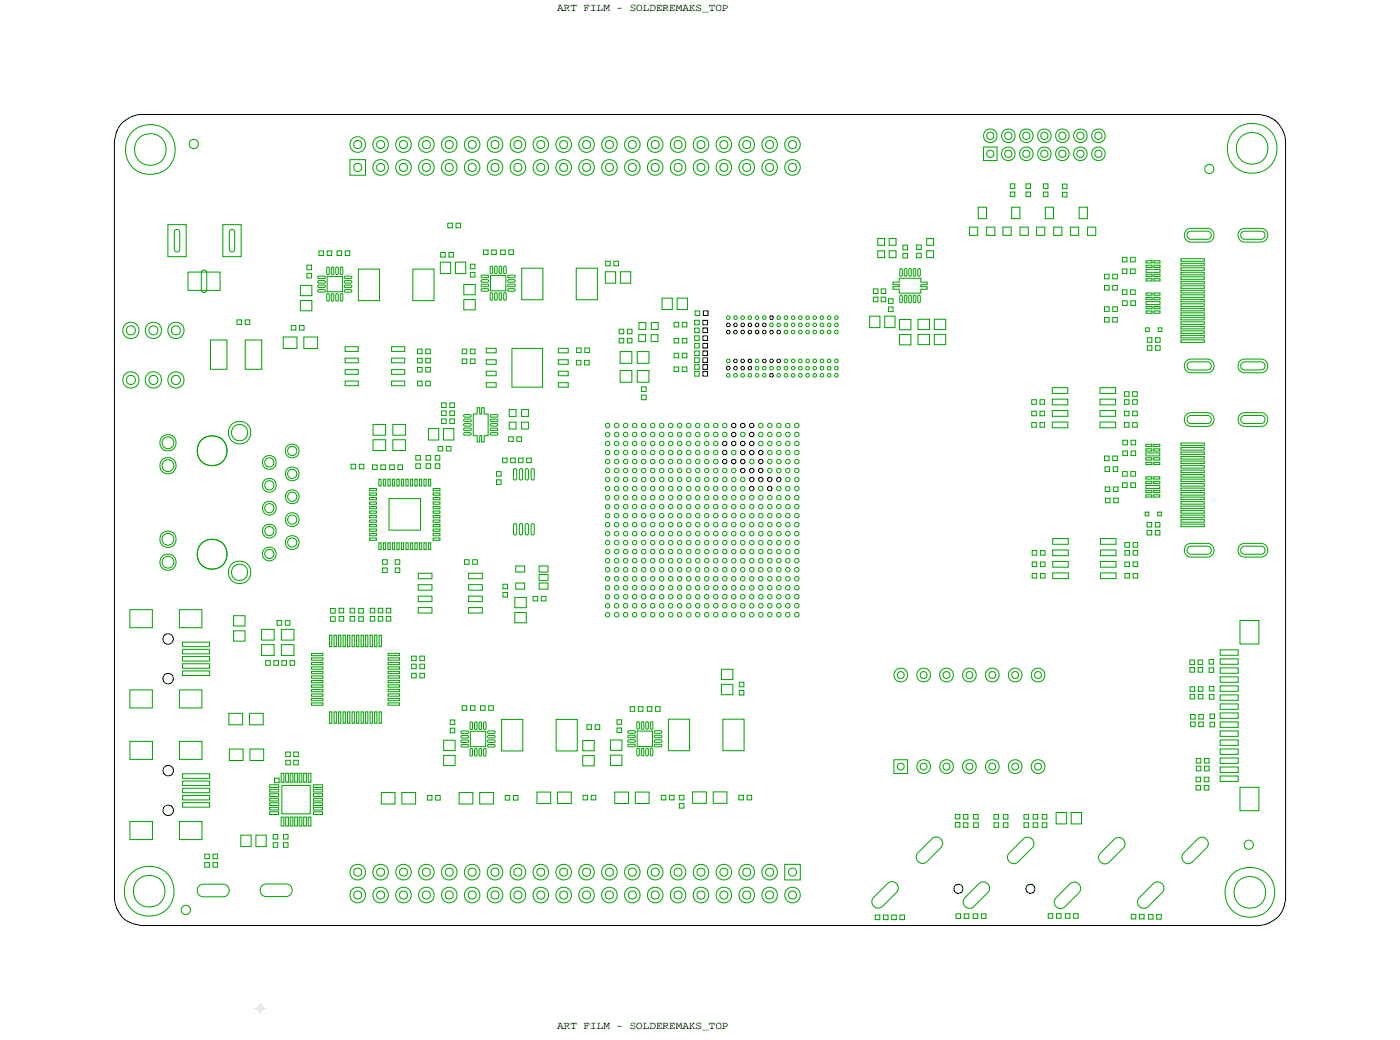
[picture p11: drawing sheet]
<svg xmlns="http://www.w3.org/2000/svg" width="155mm" height="115mm" viewBox="0 0 155 115" stroke-linecap="round" stroke-linejoin="round" font-family="sans-serif">
<defs><g id="words">
<g font-size="1.2">
<text x="61.9" y="1.2">ART FILM - SOLDEREMAKS_TOP</text>
<text x="61.9" y="114.2">ART FILM - SOLDEREMAKS_TOP</text>
</g>
</g></defs>
<!-- layer: Drawing Origin -->
<path d="M28.3 111.9h1.2M28.7 111.7l.2-.1 .2 .1 .1 .2-.1 .2-.2 .1-.2-.1-.1-.2zM28.9 111.3v1.2" fill="none" stroke="#ff79cb" stroke-width=".11"/>
<!-- layer: Nets -->
<g fill="none" stroke="#00a200" stroke-width=".11">
<path d="M38.8 17.7h1.8v1.7h-1.8zM109.2 16.3h1.5v1.5h-1.5zM18.6 24.9h2.1v3.6h-2.1zM19.4 25.5h.3h.2l.1 .3v1.9l-.1 .2-.2 .1-.3-.1v-.2v-1.9zM20.9 30.2h3.5v2h-3.5zM22.4 30h.3h.2l.1 .3v1.9l-.1 .2-.2 .1-.3-.1v-.2v-1.9zM23.4 37.7h1.8v3.3h-1.8zM24.7 24.9h2.1v3.6h-2.1zM25.5 25.5h.3h.2l.1 .3v1.9l-.1 .2-.2 .1-.3-.1v-.2v-1.9zM26.3 35.5h.5v.5h-.5zM27.2 35.5h.5v.5h-.5zM27.2 37.7h1.9v3.3h-1.9z"/>
<path d="M31.4 37.4h1.6v1.3h-1.6zM32.3 36.1h.5v.5h-.5zM33.2 36.1h.6v.5h-.6zM33.3 31.7h1.3v1.1h-1.3zM33.3 33.3h1.3v1.2h-1.3zM33.7 37.4h1.6v1.3h-1.6zM34.1 29.4h.5v.5h-.5zM34.1 30.3h.5v.5h-.5zM35.3 32.2l.7-.1 .1 .1v.1l-.7 .1-.1-.1zM35.3 31.7l.7-.1 .1 .1v.1l-.7 .1-.1-.1zM35.3 31.2l.7-.1 .1 .1v.1l-.7 .1-.1-.1zM35.3 30.7l.7-.1 .1 .1v.1l-.7 .1-.1-.1z"/>
<path d="M35.4 27.8h.5v.5h-.5zM36.3 30.7h1.7v1.7h-1.7zM36.3 27.8h.5v.5h-.5zM36.3 32.6h.2l.1 .1-.1 .7h-.2v-.1zM36.3 29.6h.2l.1 .2-.1 .7h-.2v-.2zM36.8 32.6h.2l.1 .1-.1 .7h-.2v-.1zM36.8 29.6h.2l.1 .2-.1 .7h-.2v-.2zM37.3 32.6h.2l.1 .1-.1 .7h-.2v-.1zM37.3 29.6h.2l.1 .2-.1 .7h-.2v-.2zM37.4 27.8h.5v.5h-.5zM37.8 32.6h.2l.1 .1-.1 .7h-.2v-.1zM37.8 29.6h.2l.1 .2-.1 .7h-.2v-.2z"/>
<path d="M38.2 31.2l.7-.1 .1 .1v.1l-.6 .1-.2-.1zM38.2 31.7l.7-.1 .1 .1v.1l-.6 .1-.2-.1zM38.2 32.2l.7-.1 .1 .1v.1l-.6 .1-.2-.1zM38.2 30.7l.7-.1 .1 .1v.1l-.6 .1-.2-.1zM38.3 39.7h1.5v.6h-1.5zM38.3 38.5h1.5v.5h-1.5zM38.3 27.8h.5v.5h-.5zM39.8 29.9h2.3v3.5h-2.3zM43.5 38.5h1.4v.5h-1.4zM43.5 39.7h1.4v.6h-1.4zM45.8 29.9h2.4v3.5h-2.4zM46.3 38.7h.6v.5h-.6z"/>
<path d="M46.3 39.8h.6v.5h-.6zM47.3 39.8h.5v.5h-.5zM47.3 38.7h.5v.5h-.5zM48.9 29.1h1.1v1.3h-1.1zM48.9 28h.5v.5h-.5zM49.7 24.8h.5v.5h-.5zM49.8 28h.5v.5h-.5zM50.6 29.1h1.1v1.3h-1.1zM50.6 24.8h.5v.5h-.5zM51.3 38.7h.5v.5h-.5zM51.3 39.8h.5v.5h-.5zM51.5 31.6h1.3v1.1h-1.3z"/>
<path d="M51.5 33.2h1.3v1.2h-1.3zM52.2 29.3h.5v.5h-.5zM52.2 30.2h.5v.5h-.5zM52.2 38.7h.5v.5h-.5zM52.2 39.8h.5v.5h-.5zM53.4 32.1l.7-.1 .1 .1v.1l-.7 .1-.1-.1zM53.4 31.6l.7-.1 .1 .1v.1l-.7 .1-.1-.1zM53.4 31.1l.7-.1 .1 .1v.1l-.7 .1-.1-.1zM53.4 30.6l.7-.1 .1 .1v.1l-.7 .1-.1-.1zM53.7 27.7h.5v.5h-.5zM54 38.7h1.1v.5h-1.1zM54 39.9h1.1v.5h-1.1z"/>
<path d="M54.4 30.6h1.7v1.7h-1.7zM54.5 32.5h.1l.1 .1-.1 .7h-.1l-.1-.1zM54.5 29.5h.1l.1 .2-.1 .7h-.1l-.1-.2zM54.6 27.7h.5v.5h-.5zM55 32.5h.1l.1 .1-.1 .7h-.1l-.1-.1zM55 29.5h.1l.1 .2-.1 .7h-.1l-.1-.2zM55.5 32.5h.1l.1 .1-.1 .7h-.1l-.1-.1zM55.5 29.5h.1l.1 .2-.1 .7h-.1l-.1-.2zM55.6 27.7h.5v.5h-.5zM56 32.5h.1l.1 .1-.1 .7h-.1l-.1-.1zM56 29.5h.1l.1 .2-.1 .7h-.1l-.1-.2zM56.4 30.6l.7-.1 .1 .1v.1l-.7 .1-.1-.1z"/>
<path d="M56.4 31.1l.7-.1 .1 .1v.1l-.7 .1-.1-.1zM56.4 31.6l.7-.1 .1 .1v.1l-.7 .1-.1-.1zM56.4 32.1l.7-.1 .1 .1v.1l-.7 .1-.1-.1zM56.5 27.7h.5v.5h-.5zM56.8 38.7h3.4v4.3h-3.4zM57.9 29.8h2.4v3.5h-2.4zM62 38.7h1.1v.5h-1.1zM62 39.9h1.1v.5h-1.1zM64 29.8h2.3v3.5h-2.3zM64 40h.5v.5h-.5zM64 38.6h.5v.5h-.5zM64.9 40h.5v.5h-.5z"/>
<path d="M64.9 38.6h.5v.5h-.5zM67.2 30.2h1.1v1.2h-1.1zM67.2 29h.5v.5h-.5zM68.1 29h.6v.5h-.6zM68.7 37.5h.5v.6h-.5zM68.7 36.5h.5v.5h-.5zM68.8 39h1.3v1.3h-1.3zM68.9 30.2h1.1v1.2h-1.1zM69.6 36.5h.5v.5h-.5zM69.6 37.5h.5v.6h-.5zM70.7 39h1.3v1.3h-1.3zM70.9 37.1h.8v.8h-.8z"/>
<path d="M70.9 35.8h.8v.8h-.8zM72.3 37.1h.7v.8h-.7zM72.3 35.8h.8v.8h-.8zM73.5 33.1h1.1v1.2h-1.1zM74.8 37.5h.5v.6h-.5zM74.8 39.2h.5v.5h-.5zM74.8 35.8h.5v.5h-.5zM75.2 33.1h1.1v1.2h-1.1zM75.7 37.5h.5v.6h-.5zM75.7 39.2h.5v.5h-.5zM75.7 35.8h.5v.5h-.5zM77.1 36.4h.5v.5h-.5z"/>
<path d="M77.1 38.1h.5v.5h-.5zM77.1 37.3h.5v.5h-.5zM77.1 38.9h.5v.5h-.5zM77.1 39.7h.5v.5h-.5zM77.1 35.5h.5v.5h-.5zM77.2 34.5h.5v.5h-.5zM80.7 39.9l.1-.1 .2 .1v.2l-.2 .1-.1-.1zM80.7 35.1l.1-.1 .2 .1v.2l-.2 .1-.1-.1zM81.5 35.1l.1-.1 .2 .1v.2l-.2 .1-.1-.1zM82.3 35.1l.1-.1 .2 .1v.2l-.2 .1-.1-.1zM83.1 35.1l.1-.1 .2 .1v.2l-.2 .1-.1-.1zM83.9 39.9l.1-.1 .2 .1v.2l-.2 .1-.1-.1z"/>
<path d="M83.9 35.1l.1-.1 .2 .1v.2l-.2 .1-.1-.1zM84.7 35.1l.1-.1 .2 .1v.2l-.2 .1-.1-.1zM85.5 35.9l.1-.1 .2 .1v.2l-.2 .1-.1-.1zM86.3 35.1l.1-.1 .2 .1v.2l-.2 .1-.1-.1zM86.3 35.9l.1-.1 .2 .1v.2l-.2 .1-.1-.1zM87.1 35.9l.1-.1 .2 .1v.2l-.2 .1-.1-.1zM87.1 36.7l.1-.1 .2 .1v.2l-.2 .1-.1-.1zM87.1 39.9l.1-.1 .2 .1v.2l-.2 .1-.1-.1zM87.1 35.1l.1-.1 .2 .1v.2l-.2 .1-.1-.1zM87.9 39.9l.1-.1 .2 .1v.2l-.2 .1-.1-.1zM87.9 35.9l.1-.1 .2 .1v.2l-.2 .1-.1-.1zM87.9 36.7l.1-.1 .2 .1v.2l-.2 .1-.1-.1z"/>
<path d="M87.9 35.1l.1-.1 .2 .1v.2l-.2 .1-.1-.1zM88.7 35.1l.1-.1 .2 .1v.2l-.2 .1-.1-.1zM88.7 39.9l.1-.1 .2 .1v.2l-.2 .1-.1-.1zM88.7 35.9l.1-.1 .2 .1v.2l-.2 .1-.1-.1zM88.7 36.7l.1-.1 .2 .1v.2l-.2 .1-.1-.1zM89.5 36.7l.1-.1 .2 .1v.2l-.2 .1-.1-.1zM89.5 39.9l.1-.1 .2 .1v.2l-.2 .1-.1-.1zM89.5 35.1l.1-.1 .2 .1v.2l-.2 .1-.1-.1zM89.5 35.9l.1-.1 .2 .1v.2l-.2 .1-.1-.1zM90.3 35.9l.1-.1 .2 .1v.2l-.2 .1-.1-.1zM90.3 39.9l.1-.1 .2 .1v.2l-.2 .1-.1-.1zM90.3 36.7l.1-.1 .2 .1v.2l-.2 .1-.1-.1z"/>
<path d="M90.3 35.1l.1-.1 .2 .1v.2l-.2 .1-.1-.1zM91.1 35.1l.1-.1 .2 .1v.2l-.2 .1-.1-.1zM91.1 35.9l.1-.1 .2 .1v.2l-.2 .1-.1-.1zM91.1 36.7l.1-.1 .2 .1v.2l-.2 .1-.1-.1zM91.1 39.9l.1-.1 .2 .1v.2l-.2 .1-.1-.1zM91.9 35.9l.1-.1 .2 .1v.2l-.2 .1-.1-.1zM91.9 39.9l.1-.1 .2 .1v.2l-.2 .1-.1-.1zM91.9 36.7l.1-.1 .2 .1v.2l-.2 .1-.1-.1zM91.9 35.1l.1-.1 .2 .1v.2l-.2 .1-.1-.1zM92.7 35.1l.1-.1 .2 .1v.2l-.2 .1-.1-.1zM92.7 39.9l.1-.1 .2 .1v.2l-.2 .1-.1-.1zM92.7 35.9l.1-.1 .2 .1v.2l-.2 .1-.1-.1z"/>
<path d="M92.7 36.7l.1-.1 .2 .1v.2l-.2 .1-.1-.1zM96.5 35.1h1.2v1.3h-1.2zM96.9 32.1h.6v.5h-.6zM96.9 33h.6v.5h-.6zM97.4 27.8h.8v.8h-.8zM97.4 26.5h.8v.7h-.8zM97.8 32.1h.5v.5h-.5zM97.8 33h.5v.5h-.5zM98.2 35.1h1.1v1.3h-1.1zM98.6 34.1h.5v.5h-.5zM98.6 33.1h.5v.6h-.5zM98.7 27.8h.8v.8h-.8z"/>
<path d="M98.7 26.5h.8v.7h-.8zM99.1 31.3h.7v-.4h2.4v.4h.7v.3h-.7v.2h.7v.3h-.7v.4h-2.4v-.4h-.7v-.3h.7v-.2h-.7zM99.8 35.4h1.3v1.2h-1.3zM99.8 37.1h1.3v1.2h-1.3zM99.9 29.8h.2l.1 .1-.1 .7h-.2v-.1zM99.9 32.8h.2l.1 .1-.1 .7h-.2v-.1zM100.2 27.2h.5v.5h-.5zM100.2 28.1h.5v.5h-.5zM100.4 32.8h.2l.1 .1-.1 .7h-.2v-.1zM100.4 29.8h.2l.1 .1-.1 .7h-.2v-.1zM100.9 32.8h.2l.1 .1-.1 .7h-.2v-.1zM100.9 29.8h.2l.1 .1-.1 .7h-.2v-.1z"/>
<path d="M101.4 29.8h.2l.1 .1-.1 .7h-.2v-.1zM101.4 32.8h.2l.1 .1-.1 .7h-.2v-.1zM101.7 28.1h.6v.5h-.6zM101.7 27.2h.6v.5h-.6zM101.9 35.4h1.3v1.2h-1.3zM101.9 37.1h1.3v1.1h-1.3zM101.9 29.8h.2l.1 .1-.1 .7h-.2v-.1zM101.9 32.8h.2l.1 .1-.1 .7h-.2v-.1zM102.9 27.8h.7v.8h-.7zM102.9 26.5h.7v.7h-.7zM103.7 35.4h1.3v1.2h-1.3zM103.7 37.1h1.3v1.1h-1.3z"/>
<path d="M107.6 25.2h.9v.9h-.9zM108.6 23h.9v1.3h-.9zM109.5 25.2h.9v.9h-.9zM111.3 25.2h.9v.9h-.9zM112.1 21.3h.5v.5h-.5zM112.1 20.4h.5v.5h-.5zM112.3 23h.9v1.3h-.9zM113.2 25.2h.9v.9h-.9zM113.9 21.3h.5v.5h-.5zM113.9 20.4h.5v.5h-.5zM115.1 25.2h.9v.9h-.9zM115.8 21.3h.5v.5h-.5z"/>
<path d="M115.8 20.4h.5v.5h-.5zM116 23h.9v1.3h-.9zM117 25.2h.9v.9h-.9zM117.9 21.3h.5v.5h-.5zM117.9 20.4h.5v.5h-.5zM118.8 25.2h.9v.9h-.9zM119.8 23h.9v1.3h-.9zM120.7 25.2h.9v.9h-.9zM122.6 34h.5v.5h-.5zM122.6 35.2h.5v.5h-.5zM122.6 31.7h.5v.5h-.5zM122.6 30.4h.5v.5h-.5z"/>
<path d="M123.5 35.2h.5v.5h-.5zM123.5 34h.5v.5h-.5zM123.5 31.7h.5v.5h-.5zM123.5 30.4h.5v.5h-.5zM124.6 32.2h.5v.5h-.5zM124.6 29.8h.5v.6h-.5zM124.6 28.6h.5v.5h-.5zM124.6 33.4h.5v.5h-.5zM125.5 32.2h.5v.5h-.5zM125.5 29.8h.5v.6h-.5zM125.5 28.6h.5v.5h-.5zM125.5 33.4h.5v.5h-.5z"/>
<path d="M127.2 36.4h.4v.4h-.4zM127.2 34.5h.7v.3h-.7zM127.2 34h.7v.3h-.7zM127.2 33h.7v.3h-.7zM127.2 32.5h.7v.3h-.7zM127.2 30.9h.7v.3h-.7zM127.2 30.4h.7v.3h-.7zM127.2 29.4h.7v.3h-.7zM127.2 28.9h.7v.3h-.7zM127.2 33.5h1.6v.3h-1.6zM127.2 29.9h1.6v.3h-1.6zM127.4 38.4h.5v.5h-.5z"/>
<path d="M127.4 37.5h.5v.5h-.5zM128.1 34.5h.7v.3h-.7zM128.1 34h.7v.3h-.7zM128.1 33h.7v.3h-.7zM128.1 32.5h.7v.3h-.7zM128.1 30.9h.7v.3h-.7zM128.1 30.4h.7v.3h-.7zM128.1 29.4h.7v.3h-.7zM128.1 28.9h.7v.3h-.7zM128.3 38.4h.5v.5h-.5zM128.3 37.5h.5v.5h-.5zM128.6 36.4h.4v.4h-.4z"/>
<path d="M131.1 35.2h2.6v.3h-2.6zM131.1 36.7h2.6v.3h-2.6zM131.1 33.7h2.6v.3h-2.6zM131.1 32.2h2.6v.3h-2.6zM131.1 30.7h2.6v.3h-2.6zM131.1 29.2h2.6v.3h-2.6zM131.1 37.2h2.6v.3h-2.6zM131.1 34.2h2.6v.3h-2.6zM131.1 33.2h2.6v.3h-2.6zM131.1 32.7h2.6v.3h-2.6zM131.1 31.7h2.6v.3h-2.6zM131.1 31.2h2.6v.3h-2.6z"/>
<path d="M131.1 30.2h2.6v.3h-2.6zM131.1 29.7h2.6v.3h-2.6zM131.1 28.7h2.6v.3h-2.6zM131.1 35.7h2.6v.3h-2.6zM131.1 36.2h2.6v.3h-2.6zM131.1 37.7h2.6v.3h-2.6zM131.1 34.7h2.6v.3h-2.6zM131.8 40l.4-.2h1.8a.76 .76 0 0 1 .8 .8 .76 .76 0 0 1-.8 .8h-1.8a.77 .77 0 0 1-.7-.6 .77 .77 0 0 1 .3-.8zM131.8 25.5l.4-.2h1.8a.76 .76 0 0 1 .8 .8 .76 .76 0 0 1-.8 .8h-1.8a.77 .77 0 0 1-.7-.6 .77 .77 0 0 1 .3-.8zM131.9 25.7h.3h1.8h.3l.1 .3v.2l-.1 .3-.3 .1h-1.8l-.3-.1-.1-.3v-.2zM137.8 40l.4-.2h1.8a.76 .76 0 0 1 .7 .8 .76 .76 0 0 1-.7 .8h-1.8a.77 .77 0 0 1-.8-.6 .77 .77 0 0 1 .4-.8zM137.8 25.5l.4-.2h1.8a.76 .76 0 0 1 .7 .8 .76 .76 0 0 1-.7 .8h-1.8a.77 .77 0 0 1-.8-.6 .77 .77 0 0 1 .4-.8z"/>
<path d="M137.9 25.7h.3h1.8h.3l.1 .3v.2l-.1 .3-.3 .1h-1.8l-.3-.1-.2-.3v-.2zM38.3 42.3h1.5v.5h-1.5zM38.3 41h1.5v.5h-1.5zM39 51.5h.5v.5h-.5zM39.9 51.5h.5v.5h-.5zM41 59.7h.8v.2h-.8zM41 54.2h.8v.2h-.8zM41 55.7h.8v.2h-.8zM41 58.2h.8v.2h-.8zM41 55.2h.8v.2h-.8zM41 54.7h.8v.2h-.8zM41 56.7h.8v.2h-.8z"/>
<path d="M41 56.2h.8v.2h-.8zM41 57.7h.8v.2h-.8zM41 57.2h.8v.2h-.8zM41 59.2h.8v.2h-.8zM41 58.7h.8v.2h-.8zM41.4 51.6h.5v.5h-.5zM41.4 47.1h1.4v1.2h-1.4zM41.4 48.8h1.4v1.2h-1.4zM42.1 53.2h.2v.7h-.2zM42.3 51.6h.5v.5h-.5zM42.6 53.2h.2v.7h-.2zM43.1 53.2h.2v.7h-.2z"/>
<path d="M43.2 55.3h3.5v3.5h-3.5zM43.3 51.6h.5v.5h-.5zM43.5 41h1.4v.5h-1.4zM43.5 42.3h1.4v.5h-1.4zM43.6 53.2h.2v.7h-.2zM43.6 48.8h1.4v1.2h-1.4zM43.6 47.1h1.4v1.2h-1.4zM44.1 53.2h.2v.7h-.2zM44.2 51.6h.5v.5h-.5zM44.6 53.2h.2v.7h-.2zM45.1 53.2h.2v.7h-.2zM45.6 53.2h.2v.7h-.2z"/>
<path d="M46.1 53.2h.2v.7h-.2zM46.2 50.5h.5v.6h-.5zM46.2 51.5h.5v.5h-.5zM46.3 40.8h.6v.5h-.6zM46.3 42.3h.6v.5h-.6zM46.6 53.2h.2v.7h-.2zM47.1 53.2h.2v.7h-.2zM47.3 40.8h.5v.5h-.5zM47.3 42.3h.5v.5h-.5zM47.3 50.5h.5v.6h-.5zM47.3 51.5h.5v.5h-.5zM47.6 53.2h.2v.7h-.2z"/>
<path d="M47.6 47.6h1.1v1.2h-1.1zM48.1 59.2h.7v.2h-.7zM48.1 57.2h.7v.2h-.7zM48.1 55.2h.7v.2h-.7zM48.1 54.2h.7v.2h-.7zM48.1 54.7h.7v.2h-.7zM48.1 56.2h.7v.2h-.7zM48.1 56.7h.7v.2h-.7zM48.1 58.2h.7v.2h-.7zM48.1 58.7h.7v.2h-.7zM48.1 55.7h.7v.2h-.7zM48.1 59.7h.7v.2h-.7z"/>
<path d="M48.1 57.7h.7v.2h-.7zM48.3 50.5h.5v.6h-.5zM48.3 51.5h.5v.5h-.5zM48.6 49.5h.5v.5h-.5zM49 46.5h.5v.5h-.5zM49 45.6h.5v.5h-.5zM49 44.7h.5v.5h-.5zM49.2 47.6h1.2v1.2h-1.2zM49.6 49.5h.5v.5h-.5zM49.9 45.6h.5v.5h-.5zM49.9 46.5h.5v.5h-.5zM49.9 44.7h.5v.5h-.5z"/>
<path d="M51.5 48.1l.7-.1 .1 .1v.1l-.7 .1-.1-.1zM51.5 47.6l.7-.1 .1 .1v.1l-.7 .1-.1-.1zM51.5 46.1l.7-.1 .1 .1v.1l-.7 .1-.1-.1zM51.5 47.1l.7-.1 .1 .1v.1l-.7 .1-.1-.1zM51.5 46.6l.7-.1 .1 .1v.1l-.7 .1-.1-.1zM53 45.2h.2v.7h.3v-.7h.2v.7h.5v2.4h-.5v.7h-.2v-.7h-.3v.7h-.2v-.7h-.5v-2.4h.5zM54 42.5h1.1v.5h-1.1zM54 41.2h1.1v.5h-1.1zM54.4 48.1l.7-.1 .1 .1v.1l-.7 .1-.1-.1zM54.4 47.6l.7-.1 .1 .1v.1l-.7 .1-.1-.1zM54.4 46.1l.7-.1 .1 .1v.1l-.7 .1-.1-.1zM54.4 46.6l.7-.1 .1 .1v.1l-.7 .1-.1-.1z"/>
<path d="M54.4 47.1l.7-.1 .1 .1v.1l-.7 .1-.1-.1zM55.1 52.3h.5v.5h-.5zM55.1 53.2h.5v.5h-.5zM55.8 50.8h.5v.5h-.5zM56.5 48.5h.5v.5h-.5zM56.5 45.4h.8v.8h-.8zM56.5 46.8h.8v.8h-.8zM56.7 50.8h.5v.5h-.5zM57.1 52h.2l.1 .2v.9l-.1 .1h-.2l-.1-.1v-.9zM57.1 58.1h.2l.1 .2v.9l-.1 .1h-.2l-.1-.1v-.9zM57.4 48.5h.5v.5h-.5zM57.6 50.8h.5v.5h-.5z"/>
<path d="M57.7 58.1h.2l.1 .2v.9l-.1 .1h-.2l-.1-.1v-.9zM57.7 52h.2l.1 .2v.9l-.1 .1h-.2l-.1-.1v-.9zM57.9 45.4h.8v.8h-.8zM57.9 46.8h.8v.8h-.8zM58.4 58.1h.2l.1 .2v.9l-.1 .1h-.2l-.1-.1v-.9zM58.4 52h.2l.1 .2v.9l-.1 .1h-.2l-.1-.1v-.9zM58.5 50.8h.5v.5h-.5zM59 58.1h.2l.1 .2v.9l-.1 .1h-.2l-.1-.1v-.9zM59 52h.2l.1 .2v.9l-.1 .1h-.2l-.1-.1v-.9zM62 41.2h1.1v.5h-1.1zM62 42.5h1.1v.5h-1.1zM67.3 53h.1h.2l.1 .2-.1 .2-.2 .1-.1-.1-.1-.2z"/>
<path d="M67.3 58h.1h.2l.1 .2-.1 .2-.2 .1-.1-.1-.1-.2zM67.3 48h.1h.2l.1 .2-.1 .2-.2 .1-.1-.1-.1-.2zM67.3 47h.1h.2l.1 .2-.1 .2-.2 .1-.1-.1-.1-.2zM67.3 51h.1h.2l.1 .2-.1 .2-.2 .1-.1-.1-.1-.2zM67.3 52h.1h.2l.1 .2-.1 .2-.2 .1-.1-.1-.1-.2zM67.3 50h.1h.2l.1 .2-.1 .2-.2 .1-.1-.1-.1-.2zM67.3 49h.1h.2l.1 .2-.1 .2-.2 .1-.1-.1-.1-.2zM67.3 57h.1h.2l.1 .2-.1 .2-.2 .1-.1-.1-.1-.2zM67.3 56h.1h.2l.1 .2-.1 .2-.2 .1-.1-.1-.1-.2zM67.3 55h.1h.2l.1 .2-.1 .2-.2 .1-.1-.1-.1-.2zM67.3 54h.1h.2l.1 .2-.1 .2-.2 .1-.1-.1-.1-.2zM67.3 59h.1h.2l.1 .2-.1 .2-.2 .1-.1-.1-.1-.2z"/>
<path d="M68.3 56h.1h.2l.1 .2-.1 .2-.2 .1-.1-.1-.1-.2zM68.3 57h.1h.2l.1 .2-.1 .2-.2 .1-.1-.1-.1-.2zM68.3 51h.1h.2l.1 .2-.1 .2-.2 .1-.1-.1-.1-.2zM68.3 47h.1h.2l.1 .2-.1 .2-.2 .1-.1-.1-.1-.2zM68.3 52h.1h.2l.1 .2-.1 .2-.2 .1-.1-.1-.1-.2zM68.3 53h.1h.2l.1 .2-.1 .2-.2 .1-.1-.1-.1-.2zM68.3 50h.1h.2l.1 .2-.1 .2-.2 .1-.1-.1-.1-.2zM68.3 49h.1h.2l.1 .2-.1 .2-.2 .1-.1-.1-.1-.2zM68.3 48h.1h.2l.1 .2-.1 .2-.2 .1-.1-.1-.1-.2zM68.3 55h.1h.2l.1 .2-.1 .2-.2 .1-.1-.1-.1-.2zM68.3 54h.1h.2l.1 .2-.1 .2-.2 .1-.1-.1-.1-.2zM68.3 59h.1h.2l.1 .2-.1 .2-.2 .1-.1-.1-.1-.2z"/>
<path d="M68.3 58h.1h.2l.1 .2-.1 .2-.2 .1-.1-.1-.1-.2zM68.8 41.1h1.3v1.3h-1.3zM69.3 59h.1h.2l.1 .2-.1 .2-.2 .1-.1-.1-.1-.2zM69.3 49h.1h.2l.1 .2-.1 .2-.2 .1-.1-.1-.1-.2zM69.3 56h.1h.2l.1 .2-.1 .2-.2 .1-.1-.1-.1-.2zM69.3 55h.1h.2l.1 .2-.1 .2-.2 .1-.1-.1-.1-.2zM69.3 53h.1h.2l.1 .2-.1 .2-.2 .1-.1-.1-.1-.2zM69.3 57h.1h.2l.1 .2-.1 .2-.2 .1-.1-.1-.1-.2zM69.3 58h.1h.2l.1 .2-.1 .2-.2 .1-.1-.1-.1-.2zM69.3 54h.1h.2l.1 .2-.1 .2-.2 .1-.1-.1-.1-.2zM69.3 47h.1h.2l.1 .2-.1 .2-.2 .1-.1-.1-.1-.2zM69.3 50h.1h.2l.1 .2-.1 .2-.2 .1-.1-.1-.1-.2z"/>
<path d="M69.3 51h.1h.2l.1 .2-.1 .2-.2 .1-.1-.1-.1-.2zM69.3 52h.1h.2l.1 .2-.1 .2-.2 .1-.1-.1-.1-.2zM69.3 48h.1h.2l.1 .2-.1 .2-.2 .1-.1-.1-.1-.2zM70.3 52h.1h.2l.1 .2-.1 .2-.2 .1-.1-.1-.1-.2zM70.3 49h.1h.2l.1 .2-.1 .2-.2 .1-.1-.1-.1-.2zM70.3 59h.1h.2l.1 .2-.1 .2-.2 .1-.1-.1-.1-.2zM70.3 58h.1h.2l.1 .2-.1 .2-.2 .1-.1-.1-.1-.2zM70.3 56h.1h.2l.1 .2-.1 .2-.2 .1-.1-.1-.1-.2zM70.3 57h.1h.2l.1 .2-.1 .2-.2 .1-.1-.1-.1-.2zM70.3 47h.1h.2l.1 .2-.1 .2-.2 .1-.1-.1-.1-.2zM70.3 48h.1h.2l.1 .2-.1 .2-.2 .1-.1-.1-.1-.2zM70.3 50h.1h.2l.1 .2-.1 .2-.2 .1-.1-.1-.1-.2z"/>
<path d="M70.3 51h.1h.2l.1 .2-.1 .2-.2 .1-.1-.1-.1-.2zM70.3 54h.1h.2l.1 .2-.1 .2-.2 .1-.1-.1-.1-.2zM70.3 55h.1h.2l.1 .2-.1 .2-.2 .1-.1-.1-.1-.2zM70.3 53h.1h.2l.1 .2-.1 .2-.2 .1-.1-.1-.1-.2zM70.7 41.1h1.3v1.3h-1.3zM71.2 43.8h.5v.6h-.5zM71.2 42.9h.5v.5h-.5zM71.3 55h.1h.2l.1 .2-.1 .2-.2 .1-.1-.1-.1-.2zM71.3 57h.1h.2l.1 .2-.1 .2-.2 .1-.1-.1-.1-.2zM71.3 59h.1h.2l.1 .2-.1 .2-.2 .1-.1-.1-.1-.2zM71.3 58h.1h.2l.1 .2-.1 .2-.2 .1-.1-.1-.1-.2zM71.3 56h.1h.2l.1 .2-.1 .2-.2 .1-.1-.1-.1-.2z"/>
<path d="M71.3 49h.1h.2l.1 .2-.1 .2-.2 .1-.1-.1-.1-.2zM71.3 50h.1h.2l.1 .2-.1 .2-.2 .1-.1-.1-.1-.2zM71.3 47h.1h.2l.1 .2-.1 .2-.2 .1-.1-.1-.1-.2zM71.3 48h.1h.2l.1 .2-.1 .2-.2 .1-.1-.1-.1-.2zM71.3 51h.1h.2l.1 .2-.1 .2-.2 .1-.1-.1-.1-.2zM71.3 52h.1h.2l.1 .2-.1 .2-.2 .1-.1-.1-.1-.2zM71.3 53h.1h.2l.1 .2-.1 .2-.2 .1-.1-.1-.1-.2zM71.3 54h.1h.2l.1 .2-.1 .2-.2 .1-.1-.1-.1-.2zM72.3 58h.1h.2l.1 .2-.1 .2-.2 .1-.1-.1-.1-.2zM72.3 48h.1h.2l.1 .2-.1 .2-.2 .1-.1-.1-.1-.2zM72.3 49h.1h.2l.1 .2-.1 .2-.2 .1-.1-.1-.1-.2zM72.3 47h.1h.2l.1 .2-.1 .2-.2 .1-.1-.1-.1-.2z"/>
<path d="M72.3 59h.1h.2l.1 .2-.1 .2-.2 .1-.1-.1-.1-.2zM72.3 53h.1h.2l.1 .2-.1 .2-.2 .1-.1-.1-.1-.2zM72.3 50h.1h.2l.1 .2-.1 .2-.2 .1-.1-.1-.1-.2zM72.3 51h.1h.2l.1 .2-.1 .2-.2 .1-.1-.1-.1-.2zM72.3 52h.1h.2l.1 .2-.1 .2-.2 .1-.1-.1-.1-.2zM72.3 55h.1h.2l.1 .2-.1 .2-.2 .1-.1-.1-.1-.2zM72.3 56h.1h.2l.1 .2-.1 .2-.2 .1-.1-.1-.1-.2zM72.3 54h.1h.2l.1 .2-.1 .2-.2 .1-.1-.1-.1-.2zM72.3 57h.1h.2l.1 .2-.1 .2-.2 .1-.1-.1-.1-.2zM73.3 51h.1h.2l.1 .2-.1 .2-.2 .1-.1-.1-.1-.2zM73.3 58h.1h.2l.1 .2-.1 .2-.2 .1-.1-.1-.1-.2zM73.3 52h.1h.2l.1 .2-.1 .2-.2 .1-.1-.1-.1-.2z"/>
<path d="M73.3 53h.1h.2l.1 .2-.1 .2-.2 .1-.1-.1-.1-.2zM73.3 50h.1h.2l.1 .2-.1 .2-.2 .1-.1-.1-.1-.2zM73.3 48h.1h.2l.1 .2-.1 .2-.2 .1-.1-.1-.1-.2zM73.3 49h.1h.2l.1 .2-.1 .2-.2 .1-.1-.1-.1-.2zM73.3 47h.1h.2l.1 .2-.1 .2-.2 .1-.1-.1-.1-.2zM73.3 59h.1h.2l.1 .2-.1 .2-.2 .1-.1-.1-.1-.2zM73.3 56h.1h.2l.1 .2-.1 .2-.2 .1-.1-.1-.1-.2zM73.3 54h.1h.2l.1 .2-.1 .2-.2 .1-.1-.1-.1-.2zM73.3 55h.1h.2l.1 .2-.1 .2-.2 .1-.1-.1-.1-.2zM73.3 57h.1h.2l.1 .2-.1 .2-.2 .1-.1-.1-.1-.2zM74.3 54h.1h.2l.1 .2-.1 .2-.2 .1-.1-.1-.1-.2zM74.3 52h.1h.2l.1 .2-.1 .2-.2 .1-.1-.1-.1-.2z"/>
<path d="M74.3 53h.1h.2l.1 .2-.1 .2-.2 .1-.1-.1-.1-.2zM74.3 50h.1h.2l.1 .2-.1 .2-.2 .1-.1-.1-.1-.2zM74.3 51h.1h.2l.1 .2-.1 .2-.2 .1-.1-.1-.1-.2zM74.3 48h.1h.2l.1 .2-.1 .2-.2 .1-.1-.1-.1-.2zM74.3 47h.1h.2l.1 .2-.1 .2-.2 .1-.1-.1-.1-.2zM74.3 58h.1h.2l.1 .2-.1 .2-.2 .1-.1-.1-.1-.2zM74.3 57h.1h.2l.1 .2-.1 .2-.2 .1-.1-.1-.1-.2zM74.3 59h.1h.2l.1 .2-.1 .2-.2 .1-.1-.1-.1-.2zM74.3 49h.1h.2l.1 .2-.1 .2-.2 .1-.1-.1-.1-.2zM74.3 56h.1h.2l.1 .2-.1 .2-.2 .1-.1-.1-.1-.2zM74.3 55h.1h.2l.1 .2-.1 .2-.2 .1-.1-.1-.1-.2zM74.8 40.7h.5v.5h-.5z"/>
<path d="M75.3 57h.1h.2l.1 .2-.1 .2-.2 .1-.1-.1-.1-.2zM75.3 47h.1h.2l.1 .2-.1 .2-.2 .1-.1-.1-.1-.2zM75.3 53h.1h.2l.1 .2-.1 .2-.2 .1-.1-.1-.1-.2zM75.3 50h.1h.2l.1 .2-.1 .2-.2 .1-.1-.1-.1-.2zM75.3 51h.1h.2l.1 .2-.1 .2-.2 .1-.1-.1-.1-.2zM75.3 48h.1h.2l.1 .2-.1 .2-.2 .1-.1-.1-.1-.2zM75.3 49h.1h.2l.1 .2-.1 .2-.2 .1-.1-.1-.1-.2zM75.3 58h.1h.2l.1 .2-.1 .2-.2 .1-.1-.1-.1-.2zM75.3 52h.1h.2l.1 .2-.1 .2-.2 .1-.1-.1-.1-.2zM75.3 54h.1h.2l.1 .2-.1 .2-.2 .1-.1-.1-.1-.2zM75.3 55h.1h.2l.1 .2-.1 .2-.2 .1-.1-.1-.1-.2zM75.3 59h.1h.2l.1 .2-.1 .2-.2 .1-.1-.1-.1-.2z"/>
<path d="M75.3 56h.1h.2l.1 .2-.1 .2-.2 .1-.1-.1-.1-.2zM75.7 40.7h.5v.5h-.5zM76.3 50h.1h.2l.1 .2-.1 .2-.2 .1-.1-.1-.1-.2zM76.3 51h.1h.2l.1 .2-.1 .2-.2 .1-.1-.1-.1-.2zM76.3 48h.1h.2l.1 .2-.1 .2-.2 .1-.1-.1-.1-.2zM76.3 49h.1h.2l.1 .2-.1 .2-.2 .1-.1-.1-.1-.2zM76.3 47h.1h.2l.1 .2-.1 .2-.2 .1-.1-.1-.1-.2zM76.3 54h.1h.2l.1 .2-.1 .2-.2 .1-.1-.1-.1-.2zM76.3 52h.1h.2l.1 .2-.1 .2-.2 .1-.1-.1-.1-.2zM76.3 53h.1h.2l.1 .2-.1 .2-.2 .1-.1-.1-.1-.2zM76.3 55h.1h.2l.1 .2-.1 .2-.2 .1-.1-.1-.1-.2zM76.3 57h.1h.2l.1 .2-.1 .2-.2 .1-.1-.1-.1-.2z"/>
<path d="M76.3 59h.1h.2l.1 .2-.1 .2-.2 .1-.1-.1-.1-.2zM76.3 58h.1h.2l.1 .2-.1 .2-.2 .1-.1-.1-.1-.2zM76.3 56h.1h.2l.1 .2-.1 .2-.2 .1-.1-.1-.1-.2zM77.1 41.2h.5v.5h-.5zM77.1 40.5h.5v.5h-.5zM77.3 59h.1h.2l.1 .2-.1 .2-.2 .1-.1-.1-.1-.2zM77.3 57h.1h.2l.1 .2-.1 .2-.2 .1-.1-.1-.1-.2zM77.3 55h.1h.2l.1 .2-.1 .2-.2 .1-.1-.1-.1-.2zM77.3 53h.1h.2l.1 .2-.1 .2-.2 .1-.1-.1-.1-.2zM77.3 50h.1h.2l.1 .2-.1 .2-.2 .1-.1-.1-.1-.2zM77.3 49h.1h.2l.1 .2-.1 .2-.2 .1-.1-.1-.1-.2zM77.3 47h.1h.2l.1 .2-.1 .2-.2 .1-.1-.1-.1-.2z"/>
<path d="M77.3 51h.1h.2l.1 .2-.1 .2-.2 .1-.1-.1-.1-.2zM77.3 54h.1h.2l.1 .2-.1 .2-.2 .1-.1-.1-.1-.2zM77.3 48h.1h.2l.1 .2-.1 .2-.2 .1-.1-.1-.1-.2zM77.3 56h.1h.2l.1 .2-.1 .2-.2 .1-.1-.1-.1-.2zM77.3 52h.1h.2l.1 .2-.1 .2-.2 .1-.1-.1-.1-.2zM77.3 58h.1h.2l.1 .2-.1 .2-.2 .1-.1-.1-.1-.2zM78.3 58h.1h.2l.1 .2-.1 .2-.2 .1-.1-.1-.1-.2zM78.3 56h.1h.2l.1 .2-.1 .2-.2 .1-.1-.1-.1-.2zM78.3 54h.1h.2l.1 .2-.1 .2-.2 .1-.1-.1-.1-.2zM78.3 50h.1h.2l.1 .2-.1 .2-.2 .1-.1-.1-.1-.2zM78.3 48h.1h.2l.1 .2-.1 .2-.2 .1-.1-.1-.1-.2zM78.3 49h.1h.2l.1 .2-.1 .2-.2 .1-.1-.1-.1-.2z"/>
<path d="M78.3 47h.1h.2l.1 .2-.1 .2-.2 .1-.1-.1-.1-.2zM78.3 52h.1h.2l.1 .2-.1 .2-.2 .1-.1-.1-.1-.2zM78.3 59h.1h.2l.1 .2-.1 .2-.2 .1-.1-.1-.1-.2zM78.3 57h.1h.2l.1 .2-.1 .2-.2 .1-.1-.1-.1-.2zM78.3 55h.1h.2l.1 .2-.1 .2-.2 .1-.1-.1-.1-.2zM78.3 53h.1h.2l.1 .2-.1 .2-.2 .1-.1-.1-.1-.2zM78.3 51h.1h.2l.1 .2-.1 .2-.2 .1-.1-.1-.1-.2zM79.3 55h.1h.2l.1 .2-.1 .2-.2 .1-.1-.1-.1-.2zM79.3 53h.1h.2l.1 .2-.1 .2-.2 .1-.1-.1-.1-.2zM79.3 49h.1h.2l.1 .2-.1 .2-.2 .1-.1-.1-.1-.2zM79.3 57h.1h.2l.1 .2-.1 .2-.2 .1-.1-.1-.1-.2zM79.3 59h.1h.2l.1 .2-.1 .2-.2 .1-.1-.1-.1-.2z"/>
<path d="M79.3 58h.1h.2l.1 .2-.1 .2-.2 .1-.1-.1-.1-.2zM79.3 50h.1h.2l.1 .2-.1 .2-.2 .1-.1-.1-.1-.2zM79.3 51h.1h.2l.1 .2-.1 .2-.2 .1-.1-.1-.1-.2zM79.3 48h.1h.2l.1 .2-.1 .2-.2 .1-.1-.1-.1-.2zM79.3 47h.1h.2l.1 .2-.1 .2-.2 .1-.1-.1-.1-.2zM79.3 56h.1h.2l.1 .2-.1 .2-.2 .1-.1-.1-.1-.2zM79.3 54h.1h.2l.1 .2-.1 .2-.2 .1-.1-.1-.1-.2zM79.3 52h.1h.2l.1 .2-.1 .2-.2 .1-.1-.1-.1-.2zM80.3 54h.1h.2l.1 .2-.1 .2-.2 .1-.1-.1-.1-.2zM80.3 59h.1h.2l.1 .2-.1 .2-.2 .1-.1-.1-.1-.2zM80.3 58h.1h.2l.1 .2-.1 .2-.2 .1-.1-.1-.1-.2zM80.3 57h.1h.2l.1 .2-.1 .2-.2 .1-.1-.1-.1-.2z"/>
<path d="M80.3 48h.1h.2l.1 .2-.1 .2-.2 .1-.1-.1-.1-.2zM80.3 56h.1h.2l.1 .2-.1 .2-.2 .1-.1-.1-.1-.2zM80.3 55h.1h.2l.1 .2-.1 .2-.2 .1-.1-.1-.1-.2zM80.3 52h.1h.2l.1 .2-.1 .2-.2 .1-.1-.1-.1-.2zM80.3 53h.1h.2l.1 .2-.1 .2-.2 .1-.1-.1-.1-.2zM80.3 47h.1h.2l.1 .2-.1 .2-.2 .1-.1-.1-.1-.2zM80.7 41.5l.1-.1 .2 .1v.2l-.2 .1-.1-.1zM81.3 59h.1h.2l.1 .2-.1 .2-.2 .1-.1-.1-.1-.2zM81.3 57h.1h.2l.1 .2-.1 .2-.2 .1-.1-.1-.1-.2zM81.3 55h.1h.2l.1 .2-.1 .2-.2 .1-.1-.1-.1-.2zM81.3 53h.1h.2l.1 .2-.1 .2-.2 .1-.1-.1-.1-.2zM81.3 52h.1h.2l.1 .2-.1 .2-.2 .1-.1-.1-.1-.2z"/>
<path d="M81.3 58h.1h.2l.1 .2-.1 .2-.2 .1-.1-.1-.1-.2zM81.3 56h.1h.2l.1 .2-.1 .2-.2 .1-.1-.1-.1-.2zM81.3 54h.1h.2l.1 .2-.1 .2-.2 .1-.1-.1-.1-.2zM81.3 50h.1h.2l.1 .2-.1 .2-.2 .1-.1-.1-.1-.2zM81.5 41.5l.1-.1 .2 .1v.2l-.2 .1-.1-.1zM82.3 41.5l.1-.1 .2 .1v.2l-.2 .1-.1-.1zM82.3 58h.1h.2l.1 .2-.1 .2-.2 .1-.1-.1-.1-.2zM82.3 56h.1h.2l.1 .2-.1 .2-.2 .1-.1-.1-.1-.2zM82.3 54h.1h.2l.1 .2-.1 .2-.2 .1-.1-.1-.1-.2zM82.3 48h.1h.2l.1 .2-.1 .2-.2 .1-.1-.1-.1-.2zM82.3 59h.1h.2l.1 .2-.1 .2-.2 .1-.1-.1-.1-.2zM82.3 57h.1h.2l.1 .2-.1 .2-.2 .1-.1-.1-.1-.2z"/>
<path d="M82.3 55h.1h.2l.1 .2-.1 .2-.2 .1-.1-.1-.1-.2zM82.3 53h.1h.2l.1 .2-.1 .2-.2 .1-.1-.1-.1-.2zM83.1 41.5l.1-.1 .2 .1v.2l-.2 .1-.1-.1zM83.3 51h.1h.2l.1 .2-.1 .2-.2 .1-.1-.1-.1-.2zM83.3 59h.1h.2l.1 .2-.1 .2-.2 .1-.1-.1-.1-.2zM83.3 56h.1h.2l.1 .2-.1 .2-.2 .1-.1-.1-.1-.2zM83.3 57h.1h.2l.1 .2-.1 .2-.2 .1-.1-.1-.1-.2zM83.3 55h.1h.2l.1 .2-.1 .2-.2 .1-.1-.1-.1-.2zM83.3 58h.1h.2l.1 .2-.1 .2-.2 .1-.1-.1-.1-.2zM83.9 40.7l.1-.1 .2 .1v.2l-.2 .1-.1-.1zM83.9 41.5l.1-.1 .2 .1v.2l-.2 .1-.1-.1zM84.3 54h.1h.2l.1 .2-.1 .2-.2 .1-.1-.1-.1-.2z"/>
<path d="M84.3 48h.1h.2l.1 .2-.1 .2-.2 .1-.1-.1-.1-.2zM84.3 47h.1h.2l.1 .2-.1 .2-.2 .1-.1-.1-.1-.2zM84.3 59h.1h.2l.1 .2-.1 .2-.2 .1-.1-.1-.1-.2zM84.3 49h.1h.2l.1 .2-.1 .2-.2 .1-.1-.1-.1-.2zM84.3 55h.1h.2l.1 .2-.1 .2-.2 .1-.1-.1-.1-.2zM84.3 57h.1h.2l.1 .2-.1 .2-.2 .1-.1-.1-.1-.2zM84.3 56h.1h.2l.1 .2-.1 .2-.2 .1-.1-.1-.1-.2zM84.3 58h.1h.2l.1 .2-.1 .2-.2 .1-.1-.1-.1-.2zM84.7 41.5l.1-.1 .2 .1v.2l-.2 .1-.1-.1zM84.7 40.7l.1-.1 .2 .1v.2l-.2 .1-.1-.1zM85.3 47h.1h.2l.1 .2-.1 .2-.2 .1-.1-.1-.1-.2zM85.3 57h.1h.2l.1 .2-.1 .2-.2 .1-.1-.1-.1-.2z"/>
<path d="M85.3 51h.1h.2l.1 .2-.1 .2-.2 .1-.1-.1-.1-.2zM85.3 49h.1h.2l.1 .2-.1 .2-.2 .1-.1-.1-.1-.2zM85.3 48h.1h.2l.1 .2-.1 .2-.2 .1-.1-.1-.1-.2zM85.3 50h.1h.2l.1 .2-.1 .2-.2 .1-.1-.1-.1-.2zM85.3 52h.1h.2l.1 .2-.1 .2-.2 .1-.1-.1-.1-.2zM85.3 55h.1h.2l.1 .2-.1 .2-.2 .1-.1-.1-.1-.2zM85.3 59h.1h.2l.1 .2-.1 .2-.2 .1-.1-.1-.1-.2zM85.3 56h.1h.2l.1 .2-.1 .2-.2 .1-.1-.1-.1-.2zM85.3 58h.1h.2l.1 .2-.1 .2-.2 .1-.1-.1-.1-.2zM85.5 40.7l.1-.1 .2 .1v.2l-.2 .1-.1-.1zM86.3 41.5l.1-.1 .2 .1v.2l-.2 .1-.1-.1zM86.3 40.7l.1-.1 .2 .1v.2l-.2 .1-.1-.1z"/>
<path d="M86.3 50h.1h.2l.1 .2-.1 .2-.2 .1-.1-.1-.1-.2zM86.3 52h.1h.2l.1 .2-.1 .2-.2 .1-.1-.1-.1-.2zM86.3 47h.1h.2l.1 .2-.1 .2-.2 .1-.1-.1-.1-.2zM86.3 48h.1h.2l.1 .2-.1 .2-.2 .1-.1-.1-.1-.2zM86.3 49h.1h.2l.1 .2-.1 .2-.2 .1-.1-.1-.1-.2zM86.3 54h.1h.2l.1 .2-.1 .2-.2 .1-.1-.1-.1-.2zM86.3 57h.1h.2l.1 .2-.1 .2-.2 .1-.1-.1-.1-.2zM86.3 59h.1h.2l.1 .2-.1 .2-.2 .1-.1-.1-.1-.2zM86.3 58h.1h.2l.1 .2-.1 .2-.2 .1-.1-.1-.1-.2zM86.3 51h.1h.2l.1 .2-.1 .2-.2 .1-.1-.1-.1-.2zM86.3 55h.1h.2l.1 .2-.1 .2-.2 .1-.1-.1-.1-.2zM86.3 56h.1h.2l.1 .2-.1 .2-.2 .1-.1-.1-.1-.2z"/>
<path d="M87.1 41.5l.1-.1 .2 .1v.2l-.2 .1-.1-.1zM87.1 40.7l.1-.1 .2 .1v.2l-.2 .1-.1-.1zM87.3 53h.1h.2l.1 .2-.1 .2-.2 .1-.1-.1-.1-.2zM87.3 47h.1h.2l.1 .2-.1 .2-.2 .1-.1-.1-.1-.2zM87.3 49h.1h.2l.1 .2-.1 .2-.2 .1-.1-.1-.1-.2zM87.3 52h.1h.2l.1 .2-.1 .2-.2 .1-.1-.1-.1-.2zM87.3 51h.1h.2l.1 .2-.1 .2-.2 .1-.1-.1-.1-.2zM87.3 50h.1h.2l.1 .2-.1 .2-.2 .1-.1-.1-.1-.2zM87.3 54h.1h.2l.1 .2-.1 .2-.2 .1-.1-.1-.1-.2zM87.3 58h.1h.2l.1 .2-.1 .2-.2 .1-.1-.1-.1-.2zM87.3 48h.1h.2l.1 .2-.1 .2-.2 .1-.1-.1-.1-.2zM87.3 56h.1h.2l.1 .2-.1 .2-.2 .1-.1-.1-.1-.2z"/>
<path d="M87.3 55h.1h.2l.1 .2-.1 .2-.2 .1-.1-.1-.1-.2zM87.3 59h.1h.2l.1 .2-.1 .2-.2 .1-.1-.1-.1-.2zM87.3 57h.1h.2l.1 .2-.1 .2-.2 .1-.1-.1-.1-.2zM87.9 40.7l.1-.1 .2 .1v.2l-.2 .1-.1-.1zM87.9 41.5l.1-.1 .2 .1v.2l-.2 .1-.1-.1zM88.3 56h.1h.2l.1 .2-.1 .2-.2 .1-.1-.1-.1-.2zM88.3 52h.1h.2l.1 .2-.1 .2-.2 .1-.1-.1-.1-.2zM88.3 53h.1h.2l.1 .2-.1 .2-.2 .1-.1-.1-.1-.2zM88.3 50h.1h.2l.1 .2-.1 .2-.2 .1-.1-.1-.1-.2zM88.3 48h.1h.2l.1 .2-.1 .2-.2 .1-.1-.1-.1-.2zM88.3 49h.1h.2l.1 .2-.1 .2-.2 .1-.1-.1-.1-.2zM88.3 47h.1h.2l.1 .2-.1 .2-.2 .1-.1-.1-.1-.2z"/>
<path d="M88.3 51h.1h.2l.1 .2-.1 .2-.2 .1-.1-.1-.1-.2zM88.3 59h.1h.2l.1 .2-.1 .2-.2 .1-.1-.1-.1-.2zM88.3 58h.1h.2l.1 .2-.1 .2-.2 .1-.1-.1-.1-.2zM88.3 57h.1h.2l.1 .2-.1 .2-.2 .1-.1-.1-.1-.2zM88.3 55h.1h.2l.1 .2-.1 .2-.2 .1-.1-.1-.1-.2zM88.3 54h.1h.2l.1 .2-.1 .2-.2 .1-.1-.1-.1-.2zM88.7 40.7l.1-.1 .2 .1v.2l-.2 .1-.1-.1zM88.7 41.5l.1-.1 .2 .1v.2l-.2 .1-.1-.1zM89.5 41.5l.1-.1 .2 .1v.2l-.2 .1-.1-.1zM89.5 40.7l.1-.1 .2 .1v.2l-.2 .1-.1-.1zM90.3 41.5l.1-.1 .2 .1v.2l-.2 .1-.1-.1zM90.3 40.7l.1-.1 .2 .1v.2l-.2 .1-.1-.1z"/>
<path d="M91.1 41.5l.1-.1 .2 .1v.2l-.2 .1-.1-.1zM91.1 40.7l.1-.1 .2 .1v.2l-.2 .1-.1-.1zM91.9 40.7l.1-.1 .2 .1v.2l-.2 .1-.1-.1zM91.9 41.5l.1-.1 .2 .1v.2l-.2 .1-.1-.1zM92.7 40.7l.1-.1 .2 .1v.2l-.2 .1-.1-.1zM92.7 41.5l.1-.1 .2 .1v.2l-.2 .1-.1-.1zM114.5 44.4h.5v.5h-.5zM114.5 46.9h.5v.5h-.5zM114.5 45.6h.5v.5h-.5zM115.4 45.6h.5v.5h-.5zM115.4 46.9h.5v.5h-.5zM115.4 44.4h.5v.5h-.5z"/>
<path d="M116.8 44.3h1.7v.6h-1.7zM116.8 43h1.7v.7h-1.7zM116.8 45.6h1.7v.6h-1.7zM116.8 46.8h1.7v.7h-1.7zM116.9 59.8h1.7v.6h-1.7zM122.1 45.6h1.7v.6h-1.7zM122.1 46.8h1.7v.7h-1.7zM122.1 44.3h1.7v.6h-1.7zM122.1 43h1.7v.7h-1.7zM122.2 59.8h1.7v.6h-1.7zM122.6 50.6h.5v.5h-.5zM122.7 51.8h.5v.5h-.5z"/>
<path d="M122.7 54h.5v.5h-.5zM122.7 55.3h.5v.5h-.5zM123.5 50.6h.5v.5h-.5zM123.6 51.8h.5v.5h-.5zM123.6 54h.5v.5h-.5zM123.6 55.3h.5v.5h-.5zM124.6 53.6h.5v.5h-.5zM124.6 52.3h.5v.5h-.5zM124.6 50h.5v.5h-.5zM124.6 48.8h.5v.6h-.5zM124.8 43.5h.5v.5h-.5zM124.8 45.6h.5v.5h-.5z"/>
<path d="M124.8 46.9h.5v.5h-.5zM124.8 44.4h.5v.5h-.5zM125.5 53.6h.5v.5h-.5zM125.5 52.3h.5v.5h-.5zM125.5 50h.6v.5h-.6zM125.5 48.8h.6v.6h-.6zM125.7 43.5h.5v.5h-.5zM125.7 44.4h.5v.5h-.5zM125.7 46.9h.5v.5h-.5zM125.7 45.6h.5v.5h-.5zM127.1 56.8h.4v.4h-.4zM127.2 54.9h.7v.3h-.7z"/>
<path d="M127.2 54.4h.7v.3h-.7zM127.2 53.4h.7v.3h-.7zM127.2 52.9h.7v.3h-.7zM127.2 51.3h.7v.2h-.7zM127.2 50.8h.7v.2h-.7zM127.2 49.8h.7v.2h-.7zM127.2 49.3h.7v.2h-.7zM127.2 53.9h1.5v.3h-1.5zM127.2 50.3h1.5v.3h-1.5zM127.3 58.9h.5v.5h-.5zM127.3 58h.5v.5h-.5zM128.1 54.9h.6v.3h-.6z"/>
<path d="M128.1 54.4h.6v.3h-.6zM128.1 53.4h.6v.3h-.6zM128.1 52.9h.6v.3h-.6zM128.1 51.3h.6v.2h-.6zM128.1 50.8h.6v.2h-.6zM128.1 49.8h.6v.2h-.6zM128.1 49.3h.6v.2h-.6zM128.2 58.9h.5v.5h-.5zM128.2 58h.5v.5h-.5zM128.5 56.8h.4v.4h-.4zM131.1 55.7h2.6v.2h-2.6zM131.1 57.2h2.6v.2h-2.6z"/>
<path d="M131.1 54.2h2.6v.2h-2.6zM131.1 52.7h2.6v.2h-2.6zM131.1 51.2h2.6v.2h-2.6zM131.1 49.7h2.6v.2h-2.6zM131.1 57.7h2.6v.2h-2.6zM131.1 54.7h2.6v.2h-2.6zM131.1 53.7h2.6v.2h-2.6zM131.1 53.2h2.6v.2h-2.6zM131.1 52.2h2.6v.2h-2.6zM131.1 51.7h2.6v.2h-2.6zM131.1 50.7h2.6v.2h-2.6zM131.1 50.2h2.6v.2h-2.6z"/>
<path d="M131.1 49.2h2.6v.2h-2.6zM131.1 56.2h2.6v.2h-2.6zM131.1 56.7h2.6v.2h-2.6zM131.1 58.2h2.6v.2h-2.6zM131.1 55.2h2.6v.2h-2.6zM131.8 45.9l.4-.1h1.8a.76 .76 0 0 1 .8 .7 .76 .76 0 0 1-.8 .8h-1.8a.77 .77 0 0 1-.7-.5 .77 .77 0 0 1 .3-.9zM131.9 46.2l.3-.1h1.8l.3 .1 .1 .2v.3l-.1 .2-.3 .1h-1.8l-.3-.1-.1-.2v-.3zM131.9 40.2h.3h1.8h.3l.1 .3v.2l-.1 .3-.3 .1h-1.8l-.3-.1-.1-.3v-.2zM137.8 45.9l.4-.1h1.8a.76 .76 0 0 1 .7 .7 .76 .76 0 0 1-.7 .8h-1.8a.77 .77 0 0 1-.8-.5 .77 .77 0 0 1 .4-.9zM137.9 46.2l.3-.1h1.8l.3 .1 .1 .2v.3l-.1 .2-.3 .1h-1.8l-.3-.1-.2-.2v-.3zM137.9 40.2h.3h1.8h.3l.1 .3v.2l-.1 .3-.3 .1h-1.8l-.3-.1-.2-.3v-.2zM14.4 76.5h2.5v2h-2.5z"/>
<path d="M14.4 67.6h2.5v2h-2.5zM19.9 76.5h2.5v2h-2.5zM19.9 67.6h2.5v2h-2.5zM20.3 73.6h3v.5h-3zM20.3 74.4h3v.5h-3zM20.3 72.8h3v.5h-3zM20.3 72h3v.5h-3zM20.3 71.2h3v.5h-3zM25.4 79.1h1.5v1.3h-1.5zM25.9 68.3h1.3v1.2h-1.3zM25.9 70h1.3v1.1h-1.3zM27.7 79.1h1.5v1.3h-1.5z"/>
<path d="M29 69.8h1.4v1.2h-1.4zM29 71.5h1.4v1.2h-1.4zM29.5 73.3h.5v.5h-.5zM30.4 73.3h.5v.5h-.5zM30.8 68.9h.5v.5h-.5zM31.2 71.5h1.4v1.2h-1.4zM31.2 69.8h1.4v1.2h-1.4zM31.3 73.3h.5v.5h-.5zM31.7 68.9h.5v.5h-.5zM32.2 73.3h.5v.5h-.5zM34.6 78h1.2v.3h-1.2zM34.6 74h1.2v.3h-1.2z"/>
<path d="M34.6 76.5h1.2v.3h-1.2zM34.6 77h1.2v.3h-1.2zM34.6 77.5h1.2v.3h-1.2zM34.6 73h1.2v.3h-1.2zM34.6 72.5h1.2v.3h-1.2zM34.6 75.5h1.2v.3h-1.2zM34.6 75h1.2v.3h-1.2zM34.6 74.5h1.2v.3h-1.2zM34.6 73.5h1.2v.3h-1.2zM34.6 76h1.2v.3h-1.2zM36.6 70.5h.2v1.3h-.2zM36.6 79h.2v1.3h-.2z"/>
<path d="M36.7 67.5h.5v.5h-.5zM36.7 68.4h.5v.5h-.5zM37.1 70.5h.2v1.3h-.2zM37.1 79h.2v1.3h-.2zM37.6 70.5h.2v1.3h-.2zM37.6 79h.2v1.3h-.2zM37.6 67.5h.5v.5h-.5zM37.6 68.4h.5v.5h-.5zM38.1 70.5h.2v1.3h-.2zM38.1 79h.2v1.3h-.2zM38.6 70.5h.2v1.3h-.2zM38.6 79h.2v1.3h-.2z"/>
<path d="M38.9 68.4h.5v.5h-.5zM38.9 67.5h.5v.5h-.5zM39.1 70.5h.2v1.3h-.2zM39.1 79h.2v1.3h-.2zM39.6 70.5h.2v1.3h-.2zM39.6 79h.2v1.3h-.2zM39.8 68.4h.5v.5h-.5zM39.8 67.5h.5v.5h-.5zM40.1 70.5h.2v1.3h-.2zM40.1 79h.2v1.3h-.2zM40.6 70.5h.2v1.3h-.2zM40.6 79h.2v1.3h-.2z"/>
<path d="M41.1 70.5h.2v1.3h-.2zM41.1 79h.2v1.3h-.2zM41.1 67.5h.5v.5h-.5zM41.1 68.4h.5v.5h-.5zM41.6 79h.2v1.3h-.2zM41.6 70.5h.2v1.3h-.2zM42 67.5h.5v.5h-.5zM42 68.4h.5v.5h-.5zM42.1 60.2h.2v.8h-.2zM42.1 79h.2v1.3h-.2zM42.1 70.5h.2v1.3h-.2zM42.5 63h.5v.5h-.5z"/>
<path d="M42.5 62.1h.5v.5h-.5zM42.6 60.2h.2v.8h-.2zM42.9 67.5h.5v.5h-.5zM42.9 68.4h.5v.5h-.5zM43.1 60.2h.2v.8h-.2zM43.1 74.5h1.3v.2h-1.3zM43.1 74h1.3v.2h-1.3zM43.1 73h1.3v.2h-1.3zM43.1 72.5h1.3v.2h-1.3zM43.1 73.5h1.3v.2h-1.3zM43.1 75h1.3v.2h-1.3zM43.1 76h1.3v.2h-1.3z"/>
<path d="M43.1 75.5h1.3v.2h-1.3zM43.1 77.5h1.3v.2h-1.3zM43.1 76.5h1.3v.2h-1.3zM43.1 78h1.3v.2h-1.3zM43.1 77h1.3v.2h-1.3zM43.6 60.2h.2v.8h-.2zM43.9 63h.5v.5h-.5zM43.9 62.1h.5v.5h-.5zM44.1 60.2h.2v.8h-.2zM44.6 60.2h.2v.8h-.2zM45.1 60.2h.2v.8h-.2zM45.6 60.2h.2v.8h-.2z"/>
<path d="M45.7 72.8h.5v.5h-.5zM45.7 74.7h.5v.5h-.5zM45.7 73.7h.5v.5h-.5zM46.1 60.2h.2v.8h-.2zM46.4 64.9h1.6v.6h-1.6zM46.4 63.6h1.6v.6h-1.6zM46.4 66.1h1.6v.7h-1.6zM46.4 67.4h1.6v.6h-1.6zM46.6 60.2h.2v.8h-.2zM46.6 73.7h.5v.5h-.5zM46.6 74.7h.5v.5h-.5zM46.6 72.8h.5v.5h-.5z"/>
<path d="M47.1 60.2h.2v.8h-.2zM47.6 60.2h.2v.8h-.2zM50 79.9h.5v.5h-.5zM51.3 78.3h.5v.5h-.5zM51.6 62.1h.5v.5h-.5zM52 63.6h1.5v.6h-1.5zM52 66.1h1.5v.7h-1.5zM52 64.9h1.5v.6h-1.5zM52 67.4h1.5v.6h-1.5zM52.2 78.3h.5v.5h-.5zM52.5 62.1h.5v.5h-.5zM53.3 78.3h.5v.5h-.5z"/>
<path d="M54.2 78.3h.6v.5h-.6zM55.7 79.8h2.3v3.5h-2.3zM55.8 65.7h.5v.5h-.5zM55.8 64.8h.5v.5h-.5zM57.1 68h1.3v1.1h-1.3zM57.1 66.3h1.3v1.1h-1.3zM57.2 62.8h1v.7h-1zM57.2 64.7h1v.7h-1zM59.2 66.2h.5v.5h-.5zM59.8 62.8h1v.7h-1zM59.8 64.7h1v.7h-1zM59.8 63.7h1v.7h-1z"/>
<path d="M60.1 66.2h.5v.5h-.5zM61.7 79.8h2.4v3.5h-2.4zM67.3 67h.1h.2l.1 .2-.1 .2-.2 .1-.1-.1-.1-.2zM67.3 65h.1h.2l.1 .2-.1 .2-.2 .1-.1-.1-.1-.2zM67.3 66h.1h.2l.1 .2-.1 .2-.2 .1-.1-.1-.1-.2zM67.3 64h.1h.2l.1 .2-.1 .2-.2 .1-.1-.1-.1-.2zM67.3 62h.1h.2l.1 .2-.1 .2-.2 .1-.1-.1-.1-.2zM67.3 68h.1h.2l.1 .2-.1 .2-.2 .1-.1-.1-.1-.2zM67.3 60h.1h.2l.1 .2-.1 .2-.2 .1-.1-.1-.1-.2zM67.3 61h.1h.2l.1 .2-.1 .2-.2 .1-.1-.1-.1-.2zM67.3 63h.1h.2l.1 .2-.1 .2-.2 .1-.1-.1-.1-.2zM68.3 67h.1h.2l.1 .2-.1 .2-.2 .1-.1-.1-.1-.2z"/>
<path d="M68.3 68h.1h.2l.1 .2-.1 .2-.2 .1-.1-.1-.1-.2zM68.3 65h.1h.2l.1 .2-.1 .2-.2 .1-.1-.1-.1-.2zM68.3 63h.1h.2l.1 .2-.1 .2-.2 .1-.1-.1-.1-.2zM68.3 62h.1h.2l.1 .2-.1 .2-.2 .1-.1-.1-.1-.2zM68.3 60h.1h.2l.1 .2-.1 .2-.2 .1-.1-.1-.1-.2zM68.3 61h.1h.2l.1 .2-.1 .2-.2 .1-.1-.1-.1-.2zM68.3 64h.1h.2l.1 .2-.1 .2-.2 .1-.1-.1-.1-.2zM68.3 66h.1h.2l.1 .2-.1 .2-.2 .1-.1-.1-.1-.2zM68.5 79.9h.5v.5h-.5zM69.3 60h.1h.2l.1 .2-.1 .2-.2 .1-.1-.1-.1-.2zM69.3 64h.1h.2l.1 .2-.1 .2-.2 .1-.1-.1-.1-.2zM69.3 68h.1h.2l.1 .2-.1 .2-.2 .1-.1-.1-.1-.2z"/>
<path d="M69.3 67h.1h.2l.1 .2-.1 .2-.2 .1-.1-.1-.1-.2zM69.3 65h.1h.2l.1 .2-.1 .2-.2 .1-.1-.1-.1-.2zM69.3 66h.1h.2l.1 .2-.1 .2-.2 .1-.1-.1-.1-.2zM69.3 63h.1h.2l.1 .2-.1 .2-.2 .1-.1-.1-.1-.2zM69.3 61h.1h.2l.1 .2-.1 .2-.2 .1-.1-.1-.1-.2zM69.3 62h.1h.2l.1 .2-.1 .2-.2 .1-.1-.1-.1-.2zM69.9 78.4h.6v.5h-.6zM70.3 62h.1h.2l.1 .2-.1 .2-.2 .1-.1-.1-.1-.2zM70.3 67h.1h.2l.1 .2-.1 .2-.2 .1-.1-.1-.1-.2zM70.3 68h.1h.2l.1 .2-.1 .2-.2 .1-.1-.1-.1-.2zM70.3 66h.1h.2l.1 .2-.1 .2-.2 .1-.1-.1-.1-.2zM70.3 65h.1h.2l.1 .2-.1 .2-.2 .1-.1-.1-.1-.2z"/>
<path d="M70.3 64h.1h.2l.1 .2-.1 .2-.2 .1-.1-.1-.1-.2zM70.3 63h.1h.2l.1 .2-.1 .2-.2 .1-.1-.1-.1-.2zM70.3 60h.1h.2l.1 .2-.1 .2-.2 .1-.1-.1-.1-.2zM70.3 61h.1h.2l.1 .2-.1 .2-.2 .1-.1-.1-.1-.2zM70.9 78.4h.5v.5h-.5zM71.3 60h.1h.2l.1 .2-.1 .2-.2 .1-.1-.1-.1-.2zM71.3 67h.1h.2l.1 .2-.1 .2-.2 .1-.1-.1-.1-.2zM71.3 68h.1h.2l.1 .2-.1 .2-.2 .1-.1-.1-.1-.2zM71.3 66h.1h.2l.1 .2-.1 .2-.2 .1-.1-.1-.1-.2zM71.3 64h.1h.2l.1 .2-.1 .2-.2 .1-.1-.1-.1-.2zM71.3 63h.1h.2l.1 .2-.1 .2-.2 .1-.1-.1-.1-.2zM71.3 61h.1h.2l.1 .2-.1 .2-.2 .1-.1-.1-.1-.2z"/>
<path d="M71.3 62h.1h.2l.1 .2-.1 .2-.2 .1-.1-.1-.1-.2zM71.3 65h.1h.2l.1 .2-.1 .2-.2 .1-.1-.1-.1-.2zM71.9 78.4h.5v.5h-.5zM72.3 60h.1h.2l.1 .2-.1 .2-.2 .1-.1-.1-.1-.2zM72.3 63h.1h.2l.1 .2-.1 .2-.2 .1-.1-.1-.1-.2zM72.3 67h.1h.2l.1 .2-.1 .2-.2 .1-.1-.1-.1-.2zM72.3 66h.1h.2l.1 .2-.1 .2-.2 .1-.1-.1-.1-.2zM72.3 65h.1h.2l.1 .2-.1 .2-.2 .1-.1-.1-.1-.2zM72.3 64h.1h.2l.1 .2-.1 .2-.2 .1-.1-.1-.1-.2zM72.3 61h.1h.2l.1 .2-.1 .2-.2 .1-.1-.1-.1-.2zM72.3 62h.1h.2l.1 .2-.1 .2-.2 .1-.1-.1-.1-.2zM72.3 68h.1h.2l.1 .2-.1 .2-.2 .1-.1-.1-.1-.2z"/>
<path d="M72.8 78.4h.5v.5h-.5zM73.3 61h.1h.2l.1 .2-.1 .2-.2 .1-.1-.1-.1-.2zM73.3 60h.1h.2l.1 .2-.1 .2-.2 .1-.1-.1-.1-.2zM73.3 66h.1h.2l.1 .2-.1 .2-.2 .1-.1-.1-.1-.2zM73.3 63h.1h.2l.1 .2-.1 .2-.2 .1-.1-.1-.1-.2zM73.3 65h.1h.2l.1 .2-.1 .2-.2 .1-.1-.1-.1-.2zM73.3 64h.1h.2l.1 .2-.1 .2-.2 .1-.1-.1-.1-.2zM73.3 68h.1h.2l.1 .2-.1 .2-.2 .1-.1-.1-.1-.2zM73.3 67h.1h.2l.1 .2-.1 .2-.2 .1-.1-.1-.1-.2zM73.3 62h.1h.2l.1 .2-.1 .2-.2 .1-.1-.1-.1-.2zM74.2 79.8h2.3v3.5h-2.3zM74.3 63h.1h.2l.1 .2-.1 .2-.2 .1-.1-.1-.1-.2z"/>
<path d="M74.3 65h.1h.2l.1 .2-.1 .2-.2 .1-.1-.1-.1-.2zM74.3 66h.1h.2l.1 .2-.1 .2-.2 .1-.1-.1-.1-.2zM74.3 68h.1h.2l.1 .2-.1 .2-.2 .1-.1-.1-.1-.2zM74.3 67h.1h.2l.1 .2-.1 .2-.2 .1-.1-.1-.1-.2zM74.3 62h.1h.2l.1 .2-.1 .2-.2 .1-.1-.1-.1-.2zM74.3 60h.1h.2l.1 .2-.1 .2-.2 .1-.1-.1-.1-.2zM74.3 61h.1h.2l.1 .2-.1 .2-.2 .1-.1-.1-.1-.2zM74.3 64h.1h.2l.1 .2-.1 .2-.2 .1-.1-.1-.1-.2zM75.3 61h.1h.2l.1 .2-.1 .2-.2 .1-.1-.1-.1-.2zM75.3 60h.1h.2l.1 .2-.1 .2-.2 .1-.1-.1-.1-.2zM75.3 62h.1h.2l.1 .2-.1 .2-.2 .1-.1-.1-.1-.2zM75.3 63h.1h.2l.1 .2-.1 .2-.2 .1-.1-.1-.1-.2z"/>
<path d="M75.3 64h.1h.2l.1 .2-.1 .2-.2 .1-.1-.1-.1-.2zM75.3 65h.1h.2l.1 .2-.1 .2-.2 .1-.1-.1-.1-.2zM75.3 68h.1h.2l.1 .2-.1 .2-.2 .1-.1-.1-.1-.2zM75.3 66h.1h.2l.1 .2-.1 .2-.2 .1-.1-.1-.1-.2zM75.3 67h.1h.2l.1 .2-.1 .2-.2 .1-.1-.1-.1-.2zM76.3 60h.1h.2l.1 .2-.1 .2-.2 .1-.1-.1-.1-.2zM76.3 61h.1h.2l.1 .2-.1 .2-.2 .1-.1-.1-.1-.2zM76.3 62h.1h.2l.1 .2-.1 .2-.2 .1-.1-.1-.1-.2zM76.3 65h.1h.2l.1 .2-.1 .2-.2 .1-.1-.1-.1-.2zM76.3 63h.1h.2l.1 .2-.1 .2-.2 .1-.1-.1-.1-.2zM76.3 64h.1h.2l.1 .2-.1 .2-.2 .1-.1-.1-.1-.2zM76.3 67h.1h.2l.1 .2-.1 .2-.2 .1-.1-.1-.1-.2z"/>
<path d="M76.3 66h.1h.2l.1 .2-.1 .2-.2 .1-.1-.1-.1-.2zM76.3 68h.1h.2l.1 .2-.1 .2-.2 .1-.1-.1-.1-.2zM77.3 64h.1h.2l.1 .2-.1 .2-.2 .1-.1-.1-.1-.2zM77.3 61h.1h.2l.1 .2-.1 .2-.2 .1-.1-.1-.1-.2zM77.3 63h.1h.2l.1 .2-.1 .2-.2 .1-.1-.1-.1-.2zM77.3 67h.1h.2l.1 .2-.1 .2-.2 .1-.1-.1-.1-.2zM77.3 68h.1h.2l.1 .2-.1 .2-.2 .1-.1-.1-.1-.2zM77.3 65h.1h.2l.1 .2-.1 .2-.2 .1-.1-.1-.1-.2zM77.3 66h.1h.2l.1 .2-.1 .2-.2 .1-.1-.1-.1-.2zM77.3 62h.1h.2l.1 .2-.1 .2-.2 .1-.1-.1-.1-.2zM77.3 60h.1h.2l.1 .2-.1 .2-.2 .1-.1-.1-.1-.2zM78.3 60h.1h.2l.1 .2-.1 .2-.2 .1-.1-.1-.1-.2z"/>
<path d="M78.3 62h.1h.2l.1 .2-.1 .2-.2 .1-.1-.1-.1-.2zM78.3 67h.1h.2l.1 .2-.1 .2-.2 .1-.1-.1-.1-.2zM78.3 68h.1h.2l.1 .2-.1 .2-.2 .1-.1-.1-.1-.2zM78.3 65h.1h.2l.1 .2-.1 .2-.2 .1-.1-.1-.1-.2zM78.3 66h.1h.2l.1 .2-.1 .2-.2 .1-.1-.1-.1-.2zM78.3 63h.1h.2l.1 .2-.1 .2-.2 .1-.1-.1-.1-.2zM78.3 64h.1h.2l.1 .2-.1 .2-.2 .1-.1-.1-.1-.2zM78.3 61h.1h.2l.1 .2-.1 .2-.2 .1-.1-.1-.1-.2zM79.3 61h.1h.2l.1 .2-.1 .2-.2 .1-.1-.1-.1-.2zM79.3 63h.1h.2l.1 .2-.1 .2-.2 .1-.1-.1-.1-.2zM79.3 64h.1h.2l.1 .2-.1 .2-.2 .1-.1-.1-.1-.2zM79.3 67h.1h.2l.1 .2-.1 .2-.2 .1-.1-.1-.1-.2z"/>
<path d="M79.3 68h.1h.2l.1 .2-.1 .2-.2 .1-.1-.1-.1-.2zM79.3 65h.1h.2l.1 .2-.1 .2-.2 .1-.1-.1-.1-.2zM79.3 66h.1h.2l.1 .2-.1 .2-.2 .1-.1-.1-.1-.2zM79.3 62h.1h.2l.1 .2-.1 .2-.2 .1-.1-.1-.1-.2zM79.3 60h.1h.2l.1 .2-.1 .2-.2 .1-.1-.1-.1-.2zM80.1 75.9h1.3v1.2h-1.3zM80.1 74.3h1.3v1.1h-1.3zM80.2 79.8h2.4v3.5h-2.4zM80.3 60h.1h.2l.1 .2-.1 .2-.2 .1-.1-.1-.1-.2zM80.3 67h.1h.2l.1 .2-.1 .2-.2 .1-.1-.1-.1-.2zM80.3 68h.1h.2l.1 .2-.1 .2-.2 .1-.1-.1-.1-.2zM80.3 65h.1h.2l.1 .2-.1 .2-.2 .1-.1-.1-.1-.2z"/>
<path d="M80.3 66h.1h.2l.1 .2-.1 .2-.2 .1-.1-.1-.1-.2zM80.3 63h.1h.2l.1 .2-.1 .2-.2 .1-.1-.1-.1-.2zM80.3 64h.1h.2l.1 .2-.1 .2-.2 .1-.1-.1-.1-.2zM80.3 61h.1h.2l.1 .2-.1 .2-.2 .1-.1-.1-.1-.2zM80.3 62h.1h.2l.1 .2-.1 .2-.2 .1-.1-.1-.1-.2zM81.3 61h.1h.2l.1 .2-.1 .2-.2 .1-.1-.1-.1-.2zM81.3 67h.1h.2l.1 .2-.1 .2-.2 .1-.1-.1-.1-.2zM81.3 68h.1h.2l.1 .2-.1 .2-.2 .1-.1-.1-.1-.2zM81.3 65h.1h.2l.1 .2-.1 .2-.2 .1-.1-.1-.1-.2zM81.3 66h.1h.2l.1 .2-.1 .2-.2 .1-.1-.1-.1-.2zM81.3 63h.1h.2l.1 .2-.1 .2-.2 .1-.1-.1-.1-.2zM81.3 64h.1h.2l.1 .2-.1 .2-.2 .1-.1-.1-.1-.2z"/>
<path d="M81.3 62h.1h.2l.1 .2-.1 .2-.2 .1-.1-.1-.1-.2zM81.3 60h.1h.2l.1 .2-.1 .2-.2 .1-.1-.1-.1-.2zM82.1 76.6h.5v.5h-.5zM82.1 75.7h.5v.5h-.5zM82.3 60h.1h.2l.1 .2-.1 .2-.2 .1-.1-.1-.1-.2zM82.3 65h.1h.2l.1 .2-.1 .2-.2 .1-.1-.1-.1-.2zM82.3 66h.1h.2l.1 .2-.1 .2-.2 .1-.1-.1-.1-.2zM82.3 67h.1h.2l.1 .2-.1 .2-.2 .1-.1-.1-.1-.2zM82.3 68h.1h.2l.1 .2-.1 .2-.2 .1-.1-.1-.1-.2zM82.3 63h.1h.2l.1 .2-.1 .2-.2 .1-.1-.1-.1-.2zM82.3 64h.1h.2l.1 .2-.1 .2-.2 .1-.1-.1-.1-.2zM82.3 61h.1h.2l.1 .2-.1 .2-.2 .1-.1-.1-.1-.2z"/>
<path d="M82.3 62h.1h.2l.1 .2-.1 .2-.2 .1-.1-.1-.1-.2zM83.3 61h.1h.2l.1 .2-.1 .2-.2 .1-.1-.1-.1-.2zM83.3 60h.1h.2l.1 .2-.1 .2-.2 .1-.1-.1-.1-.2zM83.3 67h.1h.2l.1 .2-.1 .2-.2 .1-.1-.1-.1-.2zM83.3 68h.1h.2l.1 .2-.1 .2-.2 .1-.1-.1-.1-.2zM83.3 63h.1h.2l.1 .2-.1 .2-.2 .1-.1-.1-.1-.2zM83.3 64h.1h.2l.1 .2-.1 .2-.2 .1-.1-.1-.1-.2zM83.3 65h.1h.2l.1 .2-.1 .2-.2 .1-.1-.1-.1-.2zM83.3 66h.1h.2l.1 .2-.1 .2-.2 .1-.1-.1-.1-.2zM83.3 62h.1h.2l.1 .2-.1 .2-.2 .1-.1-.1-.1-.2zM84.3 60h.1h.2l.1 .2-.1 .2-.2 .1-.1-.1-.1-.2zM84.3 61h.1h.2l.1 .2-.1 .2-.2 .1-.1-.1-.1-.2z"/>
<path d="M84.3 65h.1h.2l.1 .2-.1 .2-.2 .1-.1-.1-.1-.2zM84.3 66h.1h.2l.1 .2-.1 .2-.2 .1-.1-.1-.1-.2zM84.3 67h.1h.2l.1 .2-.1 .2-.2 .1-.1-.1-.1-.2zM84.3 68h.1h.2l.1 .2-.1 .2-.2 .1-.1-.1-.1-.2zM84.3 63h.1h.2l.1 .2-.1 .2-.2 .1-.1-.1-.1-.2zM84.3 64h.1h.2l.1 .2-.1 .2-.2 .1-.1-.1-.1-.2zM84.3 62h.1h.2l.1 .2-.1 .2-.2 .1-.1-.1-.1-.2zM85.3 62h.1h.2l.1 .2-.1 .2-.2 .1-.1-.1-.1-.2zM85.3 61h.1h.2l.1 .2-.1 .2-.2 .1-.1-.1-.1-.2zM85.3 67h.1h.2l.1 .2-.1 .2-.2 .1-.1-.1-.1-.2zM85.3 68h.1h.2l.1 .2-.1 .2-.2 .1-.1-.1-.1-.2zM85.3 63h.1h.2l.1 .2-.1 .2-.2 .1-.1-.1-.1-.2z"/>
<path d="M85.3 65h.1h.2l.1 .2-.1 .2-.2 .1-.1-.1-.1-.2zM85.3 66h.1h.2l.1 .2-.1 .2-.2 .1-.1-.1-.1-.2zM85.3 64h.1h.2l.1 .2-.1 .2-.2 .1-.1-.1-.1-.2zM85.3 60h.1h.2l.1 .2-.1 .2-.2 .1-.1-.1-.1-.2zM86.3 60h.1h.2l.1 .2-.1 .2-.2 .1-.1-.1-.1-.2zM86.3 67h.1h.2l.1 .2-.1 .2-.2 .1-.1-.1-.1-.2zM86.3 68h.1h.2l.1 .2-.1 .2-.2 .1-.1-.1-.1-.2zM86.3 65h.1h.2l.1 .2-.1 .2-.2 .1-.1-.1-.1-.2zM86.3 66h.1h.2l.1 .2-.1 .2-.2 .1-.1-.1-.1-.2zM86.3 62h.1h.2l.1 .2-.1 .2-.2 .1-.1-.1-.1-.2zM86.3 61h.1h.2l.1 .2-.1 .2-.2 .1-.1-.1-.1-.2zM86.3 64h.1h.2l.1 .2-.1 .2-.2 .1-.1-.1-.1-.2z"/>
<path d="M86.3 63h.1h.2l.1 .2-.1 .2-.2 .1-.1-.1-.1-.2zM87.3 63h.1h.2l.1 .2-.1 .2-.2 .1-.1-.1-.1-.2zM87.3 68h.1h.2l.1 .2-.1 .2-.2 .1-.1-.1-.1-.2zM87.3 62h.1h.2l.1 .2-.1 .2-.2 .1-.1-.1-.1-.2zM87.3 61h.1h.2l.1 .2-.1 .2-.2 .1-.1-.1-.1-.2zM87.3 67h.1h.2l.1 .2-.1 .2-.2 .1-.1-.1-.1-.2zM87.3 66h.1h.2l.1 .2-.1 .2-.2 .1-.1-.1-.1-.2zM87.3 60h.1h.2l.1 .2-.1 .2-.2 .1-.1-.1-.1-.2zM87.3 65h.1h.2l.1 .2-.1 .2-.2 .1-.1-.1-.1-.2zM87.3 64h.1h.2l.1 .2-.1 .2-.2 .1-.1-.1-.1-.2zM88.3 66h.1h.2l.1 .2-.1 .2-.2 .1-.1-.1-.1-.2zM88.3 61h.1h.2l.1 .2-.1 .2-.2 .1-.1-.1-.1-.2z"/>
<path d="M88.3 65h.1h.2l.1 .2-.1 .2-.2 .1-.1-.1-.1-.2zM88.3 64h.1h.2l.1 .2-.1 .2-.2 .1-.1-.1-.1-.2zM88.3 63h.1h.2l.1 .2-.1 .2-.2 .1-.1-.1-.1-.2zM88.3 62h.1h.2l.1 .2-.1 .2-.2 .1-.1-.1-.1-.2zM88.3 60h.1h.2l.1 .2-.1 .2-.2 .1-.1-.1-.1-.2zM88.3 68h.1h.2l.1 .2-.1 .2-.2 .1-.1-.1-.1-.2zM88.3 67h.1h.2l.1 .2-.1 .2-.2 .1-.1-.1-.1-.2zM99.7 74.6l.3-.1 .3 .1 .1 .3-.1 .3-.3 .1-.3-.1-.1-.3zM102.2 74.6l.3-.1 .3 .1 .1 .3-.1 .3-.3 .1-.3-.1-.1-.3zM104.8 74.6l.3-.1 .2 .1 .1 .3-.1 .3-.2 .1-.3-.1-.1-.3zM107.3 74.6l.3-.1 .3 .1 .1 .3-.1 .3-.3 .1-.3-.1-.1-.3zM109.9 74.6l.2-.1 .3 .1 .1 .3-.1 .3-.3 .1-.2-.1-.1-.3z"/>
<path d="M112.4 74.6l.3-.1 .3 .1 .1 .3-.1 .3-.3 .1-.3-.1-.1-.3zM114.6 63.6h.5v.5h-.5zM114.6 62.4h.5v.5h-.5zM114.6 61.1h.5v.5h-.5zM114.9 74.6l.3-.1 .3 .1 .1 .3-.1 .3-.3 .1-.3-.1-.1-.3zM115.5 62.4h.5v.5h-.5zM115.5 63.6h.5v.5h-.5zM115.5 61.1h.5v.5h-.5zM116.9 61h1.7v.7h-1.7zM116.9 62.3h1.7v.6h-1.7zM116.9 63.6h1.7v.6h-1.7zM122.2 62.3h1.7v.6h-1.7z"/>
<path d="M122.2 63.6h1.7v.6h-1.7zM122.2 61h1.7v.7h-1.7zM124.9 62.4h.5v.5h-.5zM124.9 63.6h.5v.5h-.5zM124.9 61.1h.5v.5h-.5zM124.9 60.2h.5v.5h-.5zM125.8 60.2h.5v.5h-.5zM125.8 63.6h.5v.5h-.5zM125.8 62.4h.5v.5h-.5zM125.8 61.1h.5v.5h-.5zM131.8 60.4l.4-.1h1.8a.76 .76 0 0 1 .8 .7 .76 .76 0 0 1-.8 .8h-1.8a.77 .77 0 0 1-.7-.5 .77 .77 0 0 1 .3-.9zM131.9 60.7l.3-.1h1.8l.3 .1 .1 .2v.3l-.1 .2-.3 .1h-1.8l-.3-.1-.1-.2v-.3z"/>
<path d="M132.1 73.2h.5v.5h-.5zM132.1 74.1h.5v.5h-.5zM132.1 76.2h.5v.5h-.5zM132.1 77h.5v.5h-.5zM132.2 79.3h.5v.5h-.5zM133 73.2h.5v.5h-.5zM133 74.1h.5v.5h-.5zM133 76.2h.5v.5h-.5zM133 77h.5v.5h-.5zM133.1 79.3h.5v.5h-.5zM134.2 73.2h.5v.5h-.5zM134.2 74.1h.5v.5h-.5z"/>
<path d="M134.2 76.2h.5v.5h-.5zM134.2 77.1h.5v.5h-.5zM134.3 79.2h.5v.5h-.5zM135.4 78.1h2v.6h-2zM135.4 75.1h2v.6h-2zM135.4 72.1h2v.6h-2zM135.4 79.1h2v.6h-2zM135.4 73.1h2v.6h-2zM135.4 74.1h2v.6h-2zM135.4 76.1h2v.6h-2zM135.4 77.1h2v.6h-2zM137.6 68.9h2.1v2.6h-2.1z"/>
<path d="M137.8 60.4l.4-.1h1.8a.76 .76 0 0 1 .7 .7 .76 .76 0 0 1-.7 .8h-1.8a.77 .77 0 0 1-.8-.5 .77 .77 0 0 1 .4-.9zM137.9 60.7l.3-.1h1.8l.3 .1 .1 .2v.3l-.1 .2-.3 .1h-1.8l-.3-.1-.2-.2v-.3zM14.4 91.2h2.5v2h-2.5zM14.4 82.3h2.5v2h-2.5zM19.9 91.2h2.5v2h-2.5zM19.9 82.3h2.5v2h-2.5zM20.3 88.3h3v.5h-3zM20.3 89.1h3v.5h-3zM20.3 86.7h3v.5h-3zM20.3 87.5h3v.5h-3zM20.3 85.9h3v.5h-3zM22.2 98.2l.4-.1h2.1a.7 .7 0 0 1 .7 .7 .7 .7 0 0 1-.7 .7h-2.1a.7 .7 0 0 1-.7-.5 .7 .7 0 0 1 .3-.8z"/>
<path d="M22.7 95.7h.5v.5h-.5zM22.7 94.8h.5v.5h-.5zM23.6 94.8h.6v.5h-.6zM23.6 95.7h.6v.5h-.6zM25.5 83.1h1.5v1.3h-1.5zM26.7 92.7h1.2v1.2h-1.2zM27.7 83.1h1.6v1.3h-1.6zM28.4 92.7h1.1v1.2h-1.1zM29.2 98.2l.4-.1h2.1a.7 .7 0 0 1 .7 .7 .7 .7 0 0 1-.7 .7h-2.1a.7 .7 0 0 1-.7-.5 .7 .7 0 0 1 .3-.8zM29.9 87.6h1v.3h-1zM29.9 87.1h1v.3h-1zM29.9 88.1h1v.3h-1z"/>
<path d="M29.9 89.1h1v.3h-1zM29.9 88.6h1v.3h-1zM29.9 90.1h1v.3h-1zM29.9 89.6h1v.3h-1zM30.3 93.5h.5v.5h-.5zM30.3 92.6h.5v.5h-.5zM30.5 86.3h.5v.5h-.5zM31.2 85.8h.3v1h-.3zM31.2 90.7h.3v1h-.3zM31.3 87.2h3.1v3.1h-3.1zM31.5 93.5h.5v.5h-.5zM31.5 92.6h.5v.5h-.5z"/>
<path d="M31.7 85.8h.3v1h-.3zM31.7 90.7h.3v1h-.3zM31.7 83.4h.5v.5h-.5zM31.7 84.4h.5v.5h-.5zM32.2 90.7h.3v1h-.3zM32.2 85.8h.3v1h-.3zM32.6 83.4h.5v.5h-.5zM32.6 84.4h.5v.5h-.5zM32.7 90.7h.3v1h-.3zM32.7 85.8h.3v1h-.3zM33.2 90.7h.3v1h-.3zM33.2 85.8h.3v1h-.3z"/>
<path d="M33.7 90.7h.3v1h-.3zM33.7 85.8h.3v1h-.3zM34.2 90.7h.3v1h-.3zM34.2 85.8h.3v1h-.3zM34.8 89.1h1v.3h-1zM34.8 89.6h1v.3h-1zM34.8 90.1h1v.3h-1zM34.8 87.1h1v.3h-1zM34.8 87.6h1v.3h-1zM34.8 88.1h1v.3h-1zM34.8 88.6h1v.3h-1zM42.3 87.9h1.5v1.3h-1.5z"/>
<path d="M44.6 87.9h1.5v1.3h-1.5zM47.4 88.3h.6v.5h-.6zM48.4 88.3h.5v.5h-.5zM49.2 82.1h1.3v1.2h-1.3zM49.2 83.8h1.3v1.2h-1.3zM50 80.8h.5v.5h-.5zM51 87.9h1.5v1.3h-1.5zM51.2 82.7l.7-.1 .1 .1v.1l-.7 .1-.1-.1zM51.2 82.2l.7-.1 .1 .1v.1l-.7 .1-.1-.1zM51.2 81.7l.7-.1 .1 .1v.1l-.7 .1-.1-.1zM51.2 81.2l.7-.1 .1 .1v.1l-.7 .1-.1-.1zM52.2 81.1h1.7v1.7h-1.7z"/>
<path d="M52.2 83.1h.2l.1 .1-.1 .7h-.2v-.1zM52.2 80.1h.2l.1 .1-.1 .7h-.2v-.1zM52.7 83.1h.2l.1 .1-.1 .7h-.2v-.1zM52.7 80.1h.2l.1 .1-.1 .7h-.2v-.1zM53.2 83.1h.2l.1 .1-.1 .7h-.2v-.1zM53.2 80.1h.2l.1 .1-.1 .7h-.2v-.1zM53.2 87.9h1.6v1.3h-1.6zM53.7 83.1h.2l.1 .1-.1 .7h-.2v-.1zM53.7 80.1h.2l.1 .1-.1 .7h-.2v-.1zM54.1 81.2l.7-.1 .1 .1v.1l-.6 .1-.2-.1zM54.1 81.7l.7-.1 .1 .1v.1l-.6 .1-.2-.1zM54.1 82.2l.7-.1 .1 .1v.1l-.6 .1-.2-.1z"/>
<path d="M54.1 82.7l.7-.1 .1 .1v.1l-.6 .1-.2-.1zM56.1 88.3h.5v.5h-.5zM57 88.3h.5v.5h-.5zM59.6 87.9h1.5v1.3h-1.5zM61.9 87.9h1.5v1.3h-1.5zM64.7 82.2h1.3v1.1h-1.3zM64.7 83.8h1.3v1.2h-1.3zM64.7 88.2h.5v.6h-.5zM65.1 80.4h.6v.5h-.6zM65.6 88.2h.5v.6h-.5zM66.1 80.4h.5v.5h-.5zM67.8 82.1h1.2v1.2h-1.2z"/>
<path d="M67.8 83.8h1.2v1.1h-1.2zM68.2 87.9h1.6v1.3h-1.6zM68.5 80.8h.5v.5h-.5zM69.7 82.7l.7-.1 .1 .1v.1l-.7 .1-.1-.1zM69.7 82.2l.7-.1 .1 .1v.1l-.7 .1-.1-.1zM69.7 81.7l.7-.1 .1 .1v.1l-.7 .1-.1-.1zM69.7 81.2l.7-.1 .1 .1v.1l-.7 .1-.1-.1zM70.5 87.9h1.5v1.3h-1.5zM70.7 81.1h1.7v1.7h-1.7zM70.8 83h.1l.1 .2-.1 .7h-.1l-.1-.2zM70.8 80.1h.1l.1 .1-.1 .7h-.1l-.1-.1zM71.3 83h.1l.1 .2-.1 .7h-.1l-.1-.2z"/>
<path d="M71.3 80.1h.1l.1 .1-.1 .7h-.1l-.1-.1zM71.8 83h.1l.1 .2-.1 .7h-.1l-.1-.2zM71.8 80.1h.1l.1 .1-.1 .7h-.1l-.1-.1zM72.3 83h.1l.1 .2-.1 .7h-.1l-.1-.2zM72.3 80.1h.1l.1 .1-.1 .7h-.1l-.1-.1zM72.6 81.2l.7-.1 .2 .1v.1l-.7 .1-.2-.1zM72.6 81.7l.7-.1 .2 .1v.1l-.7 .1-.2-.1zM72.6 82.2l.7-.1 .2 .1v.1l-.7 .1-.2-.1zM72.6 82.7l.7-.1 .2 .1v.1l-.7 .1-.2-.1zM73.4 88.2h.5v.6h-.5zM74.3 88.2h.5v.6h-.5zM75.4 89.2h.5v.5h-.5z"/>
<path d="M75.4 88.2h.5v.6h-.5zM76.9 87.9h1.5v1.2h-1.5zM79.2 87.9h1.5v1.2h-1.5zM82 88.2h.5v.6h-.5zM82.9 88.2h.5v.6h-.5zM87.1 95.9h1.7v1.7h-1.7zM98.5 98a.7 .7 0 0 1 1 0 .7 .7 0 0 1 0 1l-1.5 1.5a.7 .7 0 0 1-1 0 .7 .7 0 0 1 0-.9zM99.2 84.3h1.5v1.5h-1.5zM99.7 84.8l.3-.1 .3 .1 .1 .3-.1 .2-.3 .1-.3-.1-.1-.2zM102.2 84.8l.3-.1 .3 .1 .1 .3-.1 .2-.3 .1-.3-.1-.1-.2zM103.4 93.1a.7 .7 0 0 1 1 0 .7 .7 0 0 1 0 1l-1.5 1.5a.7 .7 0 0 1-1 0 .7 .7 0 0 1 0-1zM104.8 84.8l.3-.1 .2 .1 .1 .3-.1 .2-.2 .1-.3-.1-.1-.2z"/>
<path d="M106 91.3h.5v.5h-.5zM106 90.4h.5v.5h-.5zM106.9 91.3h.5v.5h-.5zM106.9 90.4h.5v.5h-.5zM107.3 84.8l.3-.1 .3 .1 .1 .3-.1 .2-.3 .1-.3-.1-.1-.2zM108.1 91.3h.5v.5h-.5zM108.1 90.4h.5v.5h-.5zM108.6 98.1a.7 .7 0 0 1 1 0 .7 .7 0 0 1 0 .9l-1.5 1.6a.7 .7 0 0 1-1 0 .7 .7 0 0 1 0-1zM109.9 84.8l.2-.1 .3 .1 .1 .3-.1 .2-.3 .1-.2-.1-.1-.2zM110.3 91.3h.5v.5h-.5zM110.3 90.4h.5v.5h-.5zM111.4 91.3h.5v.5h-.5z"/>
<path d="M111.4 90.4h.5v.5h-.5zM112.4 84.8l.3-.1 .3 .1 .1 .3-.1 .2-.3 .1-.3-.1-.1-.2zM113.6 93.1a.7 .7 0 0 1 1 0 .7 .7 0 0 1 0 1l-1.6 1.5a.7 .7 0 0 1-1 0 .7 .7 0 0 1 0-1zM113.7 91.3h.5v.5h-.5zM113.7 90.4h.5v.5h-.5zM114.7 91.3h.5v.5h-.5zM114.7 90.4h.5v.5h-.5zM114.9 84.8l.3-.1 .3 .1 .1 .3-.1 .2-.3 .1-.3-.1-.1-.2zM115.7 91.3h.5v.5h-.5zM115.7 90.4h.5v.5h-.5zM117.2 90.1h1.2v1.3h-1.2zM118.8 98.1a.7 .7 0 0 1 .9 0 .7 .7 0 0 1 0 1l-1.5 1.5a.7 .7 0 0 1-1 0 .7 .7 0 0 1 0-1z"/>
<path d="M118.9 90.1h1.1v1.3h-1.1zM123.7 93.1a.7 .7 0 0 1 1 0 .7 .7 0 0 1 0 1l-1.6 1.5a.7 .7 0 0 1-1 0 .7 .7 0 0 1 .1-.9zM128 98.1a.7 .7 0 0 1 1 0 .7 .7 0 0 1 0 .9l-1.5 1.6a.7 .7 0 0 1-1 0 .7 .7 0 0 1 0-1zM132.2 80.1h.5v.5h-.5zM132.8 86.2h.5v.5h-.5zM132.8 87.2h.5v.5h-.5zM132.8 85h.5v.5h-.5zM132.8 84.2h.5v.5h-.5zM132.9 93.1a.7 .7 0 0 1 1 0 .7 .7 0 0 1 0 1l-1.5 1.5a.7 .7 0 0 1-1 0 .7 .7 0 0 1 0-1zM133.1 80.1h.5v.5h-.5zM133.7 86.2h.5v.5h-.5zM133.7 87.2h.5v.5h-.5z"/>
<path d="M133.7 84.2h.5v.5h-.5zM133.7 85h.5v.5h-.5zM134.3 80.1h.5v.5h-.5zM135.4 86.1h2v.6h-2zM135.4 83.1h2v.6h-2zM135.4 82.1h2v.6h-2zM135.4 84.1h2v.6h-2zM135.4 85.1h2v.6h-2zM135.4 81.1h2v.6h-2zM135.4 80.1h2v.6h-2zM137.6 87.4h2.1v2.6h-2.1zM97.1 101.5h.6v.5h-.6z"/>
<path d="M98.1 101.5h.5v.5h-.5zM99 101.5h.5v.5h-.5zM99.9 101.5h.5v.5h-.5zM106.1 101.4h.5v.5h-.5zM107 101.4h.5v.5h-.5zM108 101.4h.5v.5h-.5zM108.9 101.4h.5v.5h-.5zM116.4 101.4h.5v.5h-.5zM117.3 101.4h.5v.5h-.5zM118.3 101.4h.5v.5h-.5zM119.2 101.4h.5v.5h-.5zM125.6 101.5h.5v.5h-.5z"/>
<path d="M126.5 101.5h.5v.5h-.5zM127.5 101.5h.5v.5h-.5zM128.4 101.5h.5v.5h-.5z"/>
<circle cx="16.7" cy="16.6" r="2.78"/>
<circle cx="16.7" cy="16.6" r="1.76"/>
<circle cx="21.5" cy="16" r=".51"/>
<circle cx="39.7" cy="16" r=".87"/>
<circle cx="39.7" cy="16" r=".45"/>
<circle cx="39.7" cy="18.6" r=".45"/>
<circle cx="42.2" cy="16" r=".87"/>
<circle cx="42.2" cy="18.6" r=".87"/>
<circle cx="42.2" cy="16" r=".45"/>
<circle cx="42.2" cy="18.6" r=".45"/>
<circle cx="44.8" cy="18.6" r=".87"/>
<circle cx="44.8" cy="16" r=".87"/>
<circle cx="44.8" cy="18.6" r=".45"/>
<circle cx="44.8" cy="16" r=".45"/>
<circle cx="47.3" cy="18.6" r=".87"/>
<circle cx="47.3" cy="16" r=".87"/>
<circle cx="47.3" cy="18.6" r=".45"/>
<circle cx="47.3" cy="16" r=".45"/>
<circle cx="49.9" cy="18.6" r=".87"/>
<circle cx="49.9" cy="16" r=".87"/>
<circle cx="49.9" cy="18.6" r=".45"/>
<circle cx="49.9" cy="16" r=".45"/>
<circle cx="52.4" cy="16" r=".87"/>
<circle cx="52.4" cy="18.6" r=".87"/>
<circle cx="52.4" cy="16" r=".45"/>
<circle cx="52.4" cy="18.6" r=".45"/>
<circle cx="54.9" cy="18.6" r=".87"/>
<circle cx="54.9" cy="16" r=".87"/>
<circle cx="54.9" cy="18.6" r=".45"/>
<circle cx="54.9" cy="16" r=".45"/>
<circle cx="57.5" cy="16" r=".87"/>
<circle cx="57.5" cy="18.6" r=".87"/>
<circle cx="57.5" cy="18.6" r=".45"/>
<circle cx="57.5" cy="16" r=".45"/>
<circle cx="60" cy="18.6" r=".87"/>
<circle cx="60" cy="16" r=".87"/>
<circle cx="60" cy="18.6" r=".45"/>
<circle cx="60" cy="16" r=".45"/>
<circle cx="62.6" cy="18.6" r=".87"/>
<circle cx="62.6" cy="16" r=".87"/>
<circle cx="62.6" cy="16" r=".45"/>
<circle cx="62.6" cy="18.6" r=".45"/>
<circle cx="65.1" cy="16" r=".87"/>
<circle cx="65.1" cy="18.6" r=".87"/>
<circle cx="65.1" cy="16" r=".45"/>
<circle cx="65.1" cy="18.6" r=".45"/>
<circle cx="67.6" cy="16" r=".87"/>
<circle cx="67.6" cy="18.6" r=".87"/>
<circle cx="67.6" cy="18.6" r=".45"/>
<circle cx="67.6" cy="16" r=".45"/>
<circle cx="70.2" cy="18.6" r=".87"/>
<circle cx="70.2" cy="16" r=".87"/>
<circle cx="70.2" cy="18.6" r=".45"/>
<circle cx="70.2" cy="16" r=".45"/>
<circle cx="72.7" cy="18.6" r=".87"/>
<circle cx="72.7" cy="16" r=".87"/>
<circle cx="72.7" cy="18.6" r=".45"/>
<circle cx="72.7" cy="16" r=".45"/>
<circle cx="75.3" cy="16" r=".87"/>
<circle cx="75.3" cy="18.6" r=".87"/>
<circle cx="75.3" cy="16" r=".45"/>
<circle cx="75.3" cy="18.6" r=".45"/>
<circle cx="77.8" cy="18.6" r=".87"/>
<circle cx="77.8" cy="16" r=".87"/>
<circle cx="77.8" cy="18.6" r=".45"/>
<circle cx="77.8" cy="16" r=".45"/>
<circle cx="80.3" cy="18.6" r=".87"/>
<circle cx="80.3" cy="16" r=".87"/>
<circle cx="80.3" cy="18.6" r=".45"/>
<circle cx="80.3" cy="16" r=".45"/>
<circle cx="82.9" cy="18.6" r=".87"/>
<circle cx="82.9" cy="16" r=".87"/>
<circle cx="82.9" cy="16" r=".45"/>
<circle cx="82.9" cy="18.6" r=".45"/>
<circle cx="85.4" cy="18.6" r=".87"/>
<circle cx="85.4" cy="16" r=".87"/>
<circle cx="85.4" cy="18.6" r=".45"/>
<circle cx="85.4" cy="16" r=".45"/>
<circle cx="88" cy="18.6" r=".87"/>
<circle cx="88" cy="16" r=".87"/>
<circle cx="88" cy="18.6" r=".45"/>
<circle cx="88" cy="16" r=".45"/>
<circle cx="109.9" cy="15.1" r=".4"/>
<circle cx="109.9" cy="17.1" r=".4"/>
<circle cx="109.9" cy="15.1" r=".76"/>
<circle cx="111.9" cy="17.1" r=".4"/>
<circle cx="111.9" cy="15.1" r=".4"/>
<circle cx="111.9" cy="17.1" r=".76"/>
<circle cx="111.9" cy="15.1" r=".76"/>
<circle cx="113.9" cy="17.1" r=".4"/>
<circle cx="113.9" cy="15.1" r=".4"/>
<circle cx="113.9" cy="15.1" r=".76"/>
<circle cx="113.9" cy="17.1" r=".76"/>
<circle cx="115.9" cy="17.1" r=".4"/>
<circle cx="115.9" cy="15.1" r=".4"/>
<circle cx="115.9" cy="15.1" r=".76"/>
<circle cx="115.9" cy="17.1" r=".76"/>
<circle cx="117.9" cy="15.1" r=".4"/>
<circle cx="117.9" cy="17.1" r=".4"/>
<circle cx="117.9" cy="17.1" r=".76"/>
<circle cx="117.9" cy="15.1" r=".76"/>
<circle cx="119.9" cy="15.1" r=".4"/>
<circle cx="119.9" cy="17.1" r=".4"/>
<circle cx="119.9" cy="15.1" r=".76"/>
<circle cx="119.9" cy="17.1" r=".76"/>
<circle cx="121.9" cy="17.1" r=".4"/>
<circle cx="121.9" cy="15.1" r=".4"/>
<circle cx="121.9" cy="15.1" r=".76"/>
<circle cx="121.9" cy="17.1" r=".76"/>
<circle cx="134.2" cy="18.8" r=".51"/>
<circle cx="139" cy="16.5" r="2.78"/>
<circle cx="139" cy="16.5" r="1.76"/>
<circle cx="14.5" cy="36.7" r=".91"/>
<circle cx="14.5" cy="36.7" r=".5"/>
<circle cx="17" cy="36.7" r=".91"/>
<circle cx="17" cy="36.7" r=".5"/>
<circle cx="19.5" cy="36.7" r=".91"/>
<circle cx="19.5" cy="36.7" r=".5"/>
<circle cx="14.5" cy="42.2" r=".91"/>
<circle cx="14.5" cy="42.2" r=".5"/>
<circle cx="17" cy="42.2" r=".91"/>
<circle cx="17" cy="42.2" r=".5"/>
<circle cx="18.6" cy="49.1" r=".91"/>
<circle cx="18.6" cy="51.7" r=".91"/>
<circle cx="18.6" cy="59.8" r=".91"/>
<circle cx="18.6" cy="49.1" r=".65"/>
<circle cx="18.6" cy="51.7" r=".65"/>
<circle cx="18.6" cy="59.8" r=".65"/>
<circle cx="19.5" cy="42.2" r=".91"/>
<circle cx="19.5" cy="42.2" r=".5"/>
<circle cx="23.5" cy="50" r="1.66"/>
<circle cx="26.6" cy="48" r="1.25"/>
<circle cx="26.6" cy="48" r=".91"/>
<circle cx="29.9" cy="51.3" r=".51"/>
<circle cx="29.9" cy="53.9" r=".51"/>
<circle cx="29.9" cy="56.4" r=".51"/>
<circle cx="29.9" cy="58.9" r=".51"/>
<circle cx="29.9" cy="56.4" r=".77"/>
<circle cx="29.9" cy="51.3" r=".77"/>
<circle cx="29.9" cy="53.9" r=".77"/>
<circle cx="29.9" cy="58.9" r=".77"/>
<circle cx="32.4" cy="50" r=".51"/>
<circle cx="32.4" cy="57.7" r=".51"/>
<circle cx="32.4" cy="55.1" r=".51"/>
<circle cx="32.4" cy="52.6" r=".51"/>
<circle cx="32.4" cy="57.7" r=".77"/>
<circle cx="32.4" cy="50" r=".77"/>
<circle cx="32.4" cy="52.6" r=".77"/>
<circle cx="32.4" cy="55.1" r=".77"/>
<circle cx="18.6" cy="62.4" r=".91"/>
<circle cx="18.6" cy="62.4" r=".65"/>
<circle cx="23.5" cy="61.5" r="1.66"/>
<circle cx="26.6" cy="63.5" r="1.25"/>
<circle cx="26.6" cy="63.5" r=".91"/>
<circle cx="29.9" cy="61.5" r=".51"/>
<circle cx="29.9" cy="61.5" r=".77"/>
<circle cx="32.4" cy="60.2" r=".51"/>
<circle cx="32.4" cy="60.2" r=".77"/>
<circle cx="100" cy="74.9" r=".77"/>
<circle cx="102.5" cy="74.9" r=".77"/>
<circle cx="105.1" cy="74.9" r=".77"/>
<circle cx="107.6" cy="74.9" r=".77"/>
<circle cx="110.1" cy="74.9" r=".77"/>
<circle cx="112.7" cy="74.9" r=".77"/>
<circle cx="115.2" cy="74.9" r=".77"/>
<circle cx="16.6" cy="98.9" r="2.78"/>
<circle cx="16.6" cy="98.9" r="1.76"/>
<circle cx="39.7" cy="96.8" r=".87"/>
<circle cx="39.7" cy="99.3" r=".87"/>
<circle cx="39.7" cy="99.3" r=".45"/>
<circle cx="39.7" cy="96.8" r=".45"/>
<circle cx="42.2" cy="96.8" r=".87"/>
<circle cx="42.2" cy="99.3" r=".87"/>
<circle cx="42.2" cy="99.3" r=".45"/>
<circle cx="42.2" cy="96.8" r=".45"/>
<circle cx="44.8" cy="99.3" r=".87"/>
<circle cx="44.8" cy="96.8" r=".87"/>
<circle cx="44.8" cy="99.3" r=".45"/>
<circle cx="44.8" cy="96.8" r=".45"/>
<circle cx="47.3" cy="96.8" r=".87"/>
<circle cx="47.3" cy="99.3" r=".87"/>
<circle cx="47.3" cy="99.3" r=".45"/>
<circle cx="47.3" cy="96.8" r=".45"/>
<circle cx="49.9" cy="99.3" r=".87"/>
<circle cx="49.9" cy="96.8" r=".87"/>
<circle cx="49.9" cy="96.8" r=".45"/>
<circle cx="49.9" cy="99.3" r=".45"/>
<circle cx="52.4" cy="99.3" r=".87"/>
<circle cx="52.4" cy="96.8" r=".87"/>
<circle cx="52.4" cy="99.3" r=".45"/>
<circle cx="52.4" cy="96.8" r=".45"/>
<circle cx="54.9" cy="99.3" r=".87"/>
<circle cx="54.9" cy="96.8" r=".87"/>
<circle cx="54.9" cy="99.3" r=".45"/>
<circle cx="54.9" cy="96.8" r=".45"/>
<circle cx="57.5" cy="96.8" r=".87"/>
<circle cx="57.5" cy="99.3" r=".87"/>
<circle cx="57.5" cy="99.3" r=".45"/>
<circle cx="57.5" cy="96.8" r=".45"/>
<circle cx="60" cy="96.8" r=".87"/>
<circle cx="60" cy="99.3" r=".87"/>
<circle cx="60" cy="99.3" r=".45"/>
<circle cx="60" cy="96.8" r=".45"/>
<circle cx="62.6" cy="96.8" r=".87"/>
<circle cx="62.6" cy="99.3" r=".87"/>
<circle cx="62.6" cy="96.8" r=".45"/>
<circle cx="62.6" cy="99.3" r=".45"/>
<circle cx="65.1" cy="99.3" r=".87"/>
<circle cx="65.1" cy="96.8" r=".87"/>
<circle cx="65.1" cy="99.3" r=".45"/>
<circle cx="65.1" cy="96.8" r=".45"/>
<circle cx="67.6" cy="96.8" r=".87"/>
<circle cx="67.6" cy="99.3" r=".87"/>
<circle cx="67.6" cy="99.3" r=".45"/>
<circle cx="67.6" cy="96.8" r=".45"/>
<circle cx="70.2" cy="99.3" r=".87"/>
<circle cx="70.2" cy="96.8" r=".87"/>
<circle cx="70.2" cy="99.3" r=".45"/>
<circle cx="70.2" cy="96.8" r=".45"/>
<circle cx="72.7" cy="96.8" r=".87"/>
<circle cx="72.7" cy="99.3" r=".87"/>
<circle cx="72.7" cy="96.8" r=".45"/>
<circle cx="72.7" cy="99.3" r=".45"/>
<circle cx="75.3" cy="96.8" r=".87"/>
<circle cx="75.3" cy="99.3" r=".87"/>
<circle cx="75.3" cy="96.8" r=".45"/>
<circle cx="75.3" cy="99.3" r=".45"/>
<circle cx="77.8" cy="96.8" r=".87"/>
<circle cx="77.8" cy="99.3" r=".87"/>
<circle cx="77.8" cy="99.3" r=".45"/>
<circle cx="77.8" cy="96.8" r=".45"/>
<circle cx="80.3" cy="99.3" r=".87"/>
<circle cx="80.3" cy="96.8" r=".87"/>
<circle cx="80.3" cy="99.3" r=".45"/>
<circle cx="80.3" cy="96.8" r=".45"/>
<circle cx="82.9" cy="96.8" r=".87"/>
<circle cx="82.9" cy="99.3" r=".87"/>
<circle cx="82.9" cy="96.8" r=".45"/>
<circle cx="82.9" cy="99.3" r=".45"/>
<circle cx="85.4" cy="96.8" r=".87"/>
<circle cx="85.4" cy="99.3" r=".87"/>
<circle cx="85.4" cy="96.8" r=".45"/>
<circle cx="85.4" cy="99.3" r=".45"/>
<circle cx="88" cy="99.3" r=".87"/>
<circle cx="88" cy="99.3" r=".45"/>
<circle cx="88" cy="96.8" r=".45"/>
<circle cx="102.5" cy="85.1" r=".77"/>
<circle cx="105.1" cy="85.1" r=".77"/>
<circle cx="107.6" cy="85.1" r=".77"/>
<circle cx="110.1" cy="85.1" r=".77"/>
<circle cx="112.7" cy="85.1" r=".77"/>
<circle cx="115.2" cy="85.1" r=".77"/>
<circle cx="138.6" cy="93.7" r=".51"/>
<circle cx="138.7" cy="99" r="2.78"/>
<circle cx="138.7" cy="99" r="1.76"/>
<circle cx="20.6" cy="101" r=".51"/>
</g>
<g fill="none" stroke="#000" stroke-width=".11">
<path d="M78 38.1h.5v.5h-.5zM78 39.7h.5v.5h-.5zM78 38.9h.5v.5h-.5zM78 36.4h.5v.5h-.5zM78 37.3h.5v.5h-.5zM78 35.5h.5v.5h-.5zM78.1 34.5h.5v.5h-.5zM80.7 36.7l.1-.1 .2 .1v.2l-.2 .1-.1-.1zM80.7 35.9l.1-.1 .2 .1v.2l-.2 .1-.1-.1zM81.5 39.9l.1-.1 .2 .1v.2l-.2 .1-.1-.1zM81.5 35.9l.1-.1 .2 .1v.2l-.2 .1-.1-.1zM81.5 36.7l.1-.1 .2 .1v.2l-.2 .1-.1-.1z"/>
<path d="M82.3 39.9l.1-.1 .2 .1v.2l-.2 .1-.1-.1zM82.3 36.7l.1-.1 .2 .1v.2l-.2 .1-.1-.1zM82.3 35.9l.1-.1 .2 .1v.2l-.2 .1-.1-.1zM83.1 36.7l.1-.1 .2 .1v.2l-.2 .1-.1-.1zM83.1 39.9l.1-.1 .2 .1v.2l-.2 .1-.1-.1zM83.1 35.9l.1-.1 .2 .1v.2l-.2 .1-.1-.1zM83.9 35.9l.1-.1 .2 .1v.2l-.2 .1-.1-.1zM83.9 36.7l.1-.1 .2 .1v.2l-.2 .1-.1-.1zM84.7 39.9l.1-.1 .2 .1v.2l-.2 .1-.1-.1zM84.7 35.9l.1-.1 .2 .1v.2l-.2 .1-.1-.1zM84.7 36.7l.1-.1 .2 .1v.2l-.2 .1-.1-.1zM85.5 36.7l.1-.1 .2 .1v.2l-.2 .1-.1-.1z"/>
<path d="M85.5 39.9l.1-.1 .2 .1v.2l-.2 .1-.1-.1zM85.5 35.1l.1-.1 .2 .1v.2l-.2 .1-.1-.1zM86.3 39.9l.1-.1 .2 .1v.2l-.2 .1-.1-.1zM86.3 36.7l.1-.1 .2 .1v.2l-.2 .1-.1-.1zM78 40.5h.5v.5h-.5zM78 41.2h.5v.5h-.5zM80.3 49h.1h.2l.1 .2-.1 .2-.2 .1-.1-.1-.1-.2zM80.3 50h.1h.2l.1 .2-.1 .2-.2 .1-.1-.1-.1-.2zM80.3 51h.1h.2l.1 .2-.1 .2-.2 .1-.1-.1-.1-.2zM80.7 40.7l.1-.1 .2 .1v.2l-.2 .1-.1-.1zM81.3 48h.1h.2l.1 .2-.1 .2-.2 .1-.1-.1-.1-.2zM81.3 49h.1h.2l.1 .2-.1 .2-.2 .1-.1-.1-.1-.2z"/>
<path d="M81.3 47h.1h.2l.1 .2-.1 .2-.2 .1-.1-.1-.1-.2zM81.3 51h.1h.2l.1 .2-.1 .2-.2 .1-.1-.1-.1-.2zM81.5 40.7l.1-.1 .2 .1v.2l-.2 .1-.1-.1zM82.3 40.7l.1-.1 .2 .1v.2l-.2 .1-.1-.1zM82.3 50h.1h.2l.1 .2-.1 .2-.2 .1-.1-.1-.1-.2zM82.3 51h.1h.2l.1 .2-.1 .2-.2 .1-.1-.1-.1-.2zM82.3 49h.1h.2l.1 .2-.1 .2-.2 .1-.1-.1-.1-.2zM82.3 47h.1h.2l.1 .2-.1 .2-.2 .1-.1-.1-.1-.2zM82.3 52h.1h.2l.1 .2-.1 .2-.2 .1-.1-.1-.1-.2zM83.1 40.7l.1-.1 .2 .1v.2l-.2 .1-.1-.1zM83.3 48h.1h.2l.1 .2-.1 .2-.2 .1-.1-.1-.1-.2zM83.3 53h.1h.2l.1 .2-.1 .2-.2 .1-.1-.1-.1-.2z"/>
<path d="M83.3 49h.1h.2l.1 .2-.1 .2-.2 .1-.1-.1-.1-.2zM83.3 54h.1h.2l.1 .2-.1 .2-.2 .1-.1-.1-.1-.2zM83.3 52h.1h.2l.1 .2-.1 .2-.2 .1-.1-.1-.1-.2zM83.3 47h.1h.2l.1 .2-.1 .2-.2 .1-.1-.1-.1-.2zM83.3 50h.1h.2l.1 .2-.1 .2-.2 .1-.1-.1-.1-.2zM84.3 52h.1h.2l.1 .2-.1 .2-.2 .1-.1-.1-.1-.2zM84.3 51h.1h.2l.1 .2-.1 .2-.2 .1-.1-.1-.1-.2zM84.3 53h.1h.2l.1 .2-.1 .2-.2 .1-.1-.1-.1-.2zM84.3 50h.1h.2l.1 .2-.1 .2-.2 .1-.1-.1-.1-.2zM85.3 53h.1h.2l.1 .2-.1 .2-.2 .1-.1-.1-.1-.2zM85.3 54h.1h.2l.1 .2-.1 .2-.2 .1-.1-.1-.1-.2zM85.5 41.5l.1-.1 .2 .1v.2l-.2 .1-.1-.1z"/>
<path d="M86.3 53h.1h.2l.1 .2-.1 .2-.2 .1-.1-.1-.1-.2z"/>
</g>
<!-- layer: Board Outline -->
<g fill="none" stroke="#000" stroke-width=".11">
<path d="M13.6 13.6a3.4 3.4 0 0 1 2.2-.9h123.8a3.1 3.1 0 0 1 3.1 3.1v83.9v-.1a3.1 3.1 0 0 1-3.1 3.1h-123.9h.1a3 3 0 0 1-3.1-3.1v-83.8a3.5 3.5 0 0 1 .9-2.2z"/>
<circle cx="18.7" cy="70.9" r=".58"/>
<circle cx="18.7" cy="75.3" r=".58"/>
<circle cx="18.7" cy="89.9" r=".58"/>
<circle cx="18.7" cy="85.5" r=".58"/>
<circle cx="106.4" cy="98.6" r=".5"/>
<circle cx="114.4" cy="98.6" r=".5"/>
</g>
<use href="#words"/>
</svg>
